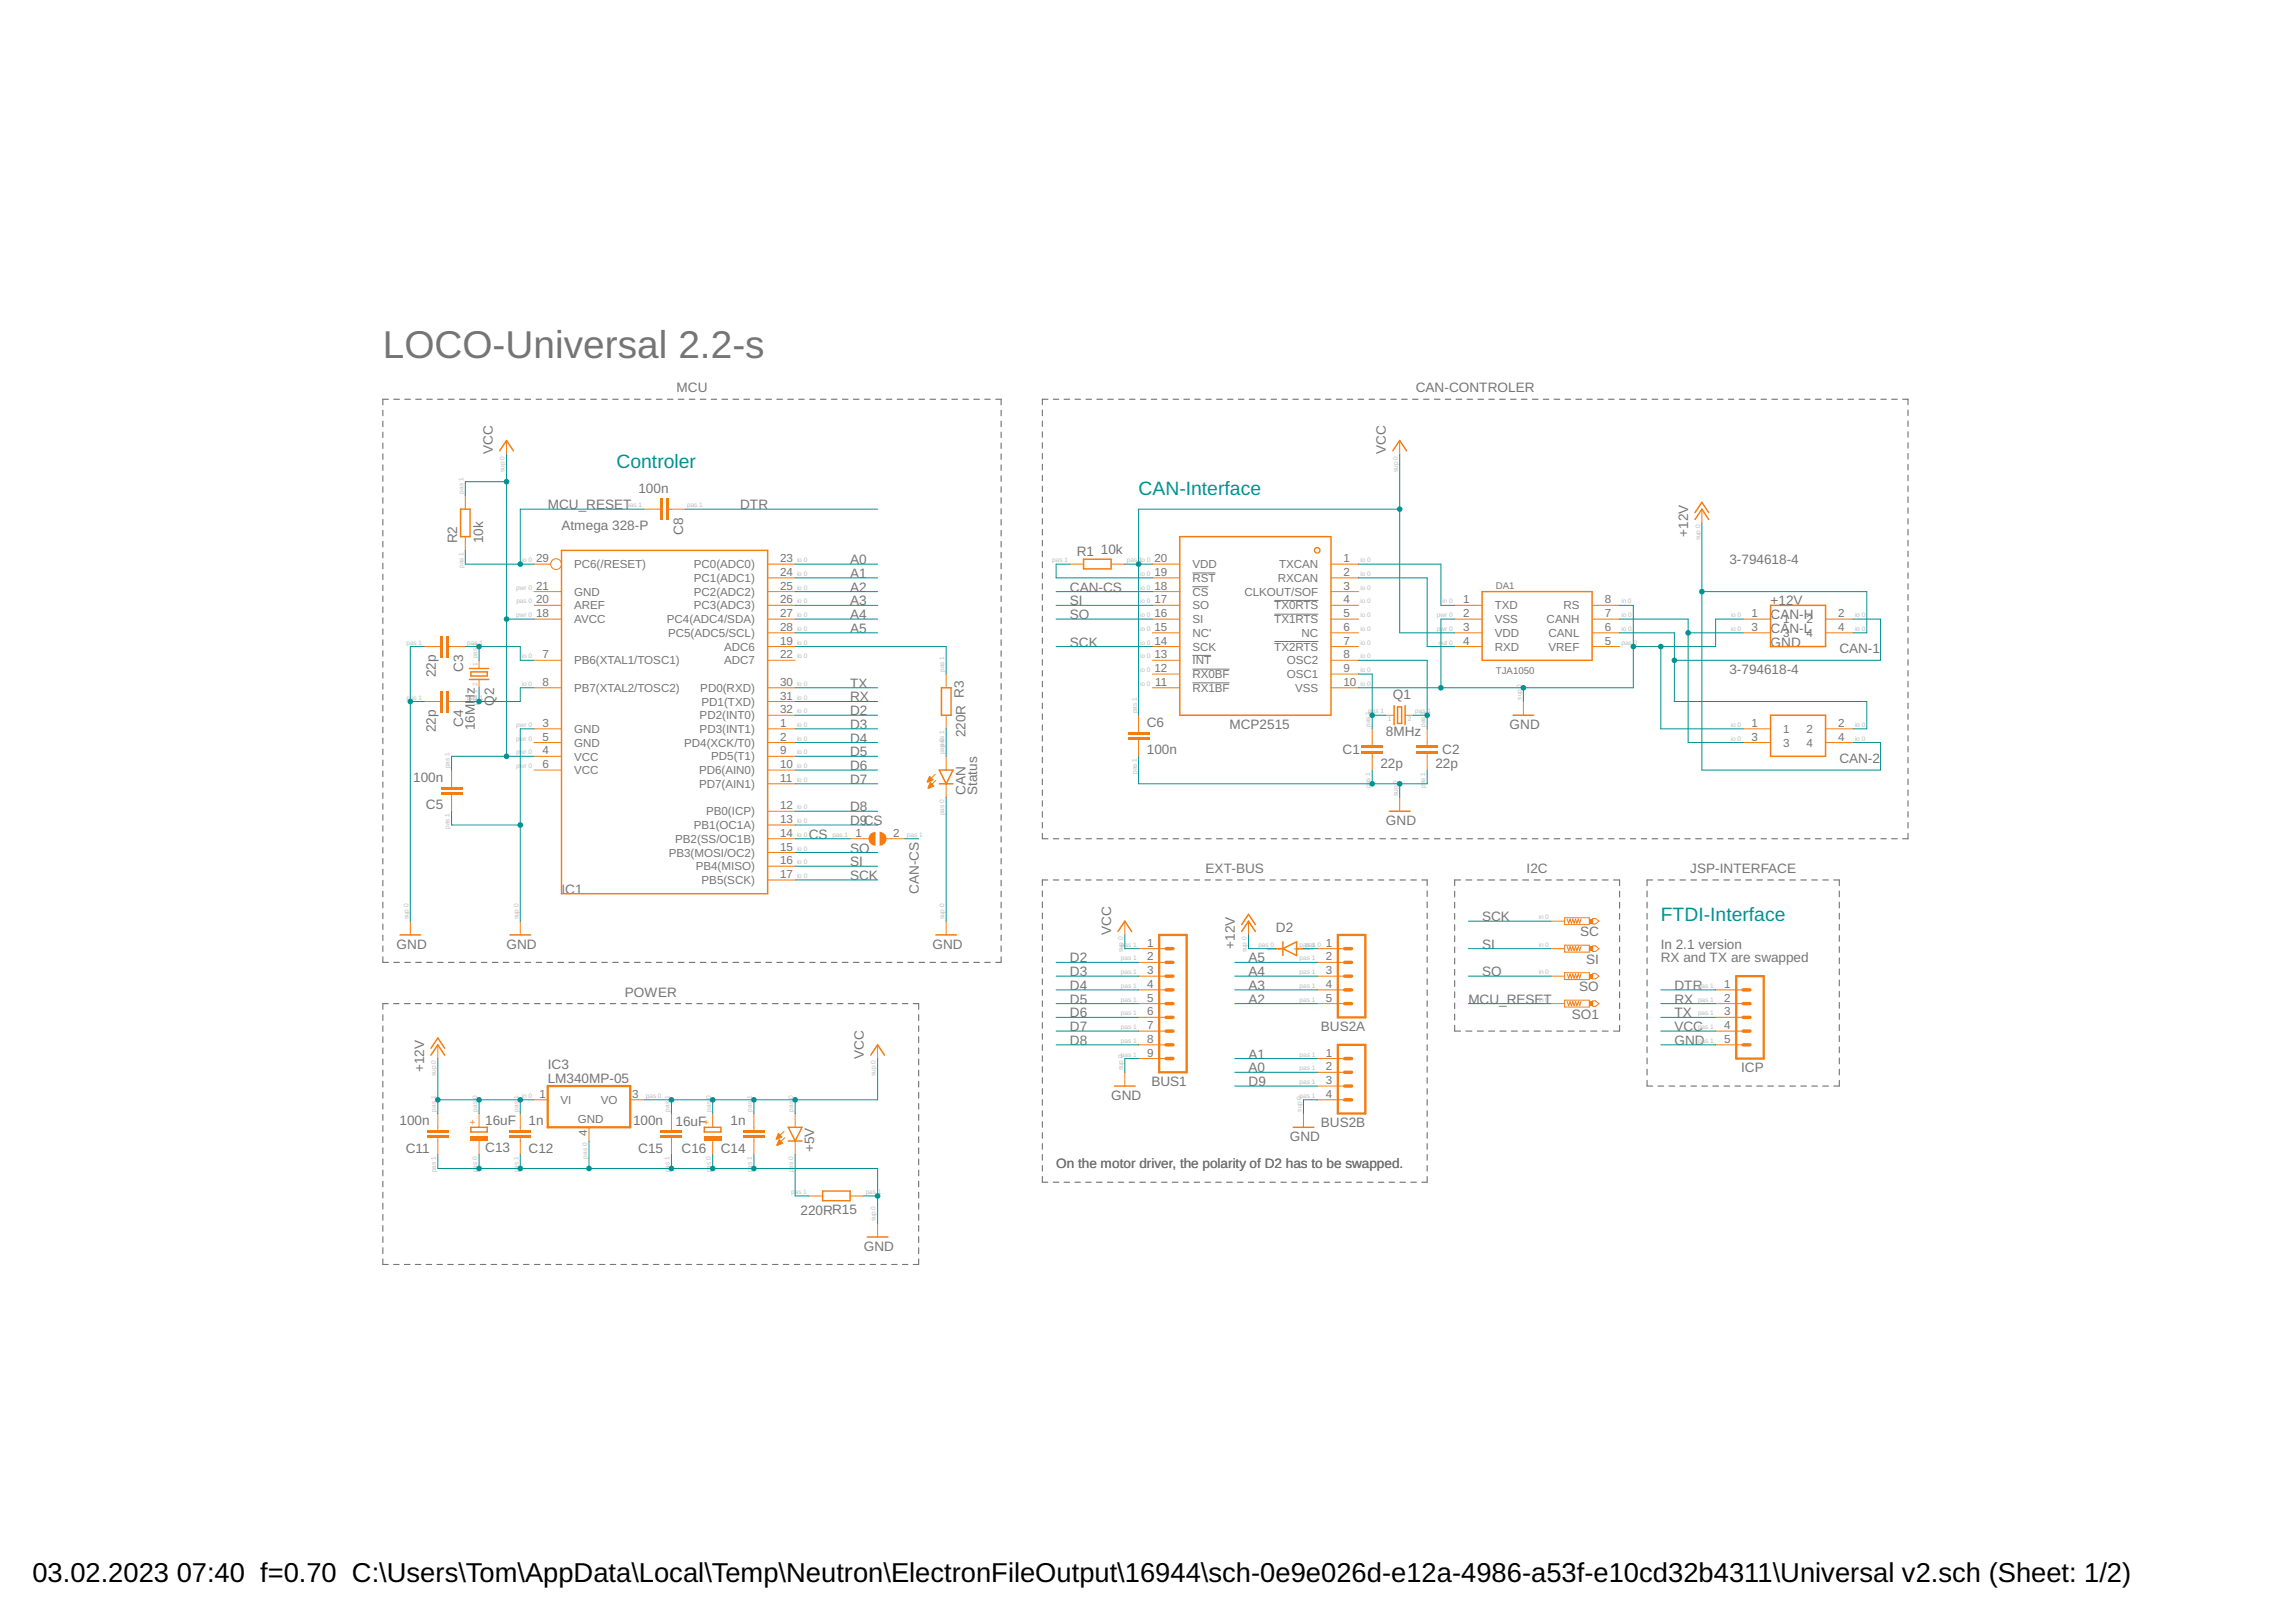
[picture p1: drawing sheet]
<svg xmlns="http://www.w3.org/2000/svg" width="297mm" height="210mm" viewBox="0 0 297 210" stroke-linecap="round" stroke-linejoin="round" font-family="sans-serif">
<defs><g id="words">
<text font-size="5" fill="#757575" x="49.5" y="46.3">LOCO-Universal 2.2-s</text>
<g font-size="3.5">
<text x="4.2" y="204.7">03.02.2023</text>
<text x="22.9" y="204.7">07:40 f=0.70 C:\Users\Tom\AppData\Local\Temp\Neutron\ElectronFileOutput\16944\sch-0e9e026d-e12a-4986-a53f-e10cd32b4311\Universal v2.sch (Sheet: 1/2)</text>
</g>
<g font-size="2.5" fill="#009292">
<text x="79.8" y="60.6">Controler</text>
<text x="147.3" y="64.1">CAN-Interface</text>
<text x="214.9" y="119.2">FTDI-Interface</text>
</g>
<g font-size="1.8" fill="#757575">
<text x="87.5" y="50.8">MCU</text>
<text x="183.2" y="50.8">CAN-CONTROLER</text>
<text x="63.8" y="58.8" transform="rotate(-90 63.8 58.8)">VCC</text>
<text x="179.3" y="58.8" transform="rotate(-90 179.3 58.8)">VCC</text>
<text x="70.9" y="65.9">MCU_RESET</text>
<text x="82.6" y="63.8">100n</text>
<text x="95.8" y="65.9">DTR</text>
<text x="59.2" y="70.3" transform="rotate(-90 59.2 70.3)">R2</text>
<text x="62.5" y="70.3" transform="rotate(-90 62.5 70.3)">10k</text>
<text x="72.6" y="68.6">Atmega 328-P</text>
<text x="88.4" y="69.2" transform="rotate(-90 88.4 69.2)">C8</text>
<text x="139.3" y="72">R1</text>
<text x="142.4" y="71.8">10k</text>
<text x="218.4" y="69.4" transform="rotate(-90 218.4 69.4)">+12V</text>
<text x="110" y="73">A0</text>
<text x="110" y="74.8">A1</text>
<text x="110" y="76.6">A2</text>
<text x="138.4" y="76.6">CAN-CS</text>
<text x="223.7" y="73">3-794618-4</text>
<text x="110" y="78.3">A3</text>
<text x="110" y="80.1">A4</text>
<text x="110" y="81.9">A5</text>
<text x="138.4" y="80.1">SO</text>
<text x="138.4" y="78.3">SI</text>
<text x="138.4" y="83.7">SCK</text>
<text x="229.1" y="83.7">GND</text>
<text x="229.1" y="80.1">CAN-H</text>
<text x="229.1" y="81.9">CAN-L</text>
<text x="229.1" y="78.3">+12V</text>
<text x="56.4" y="87.7" transform="rotate(-90 56.4 87.7)">22p</text>
<text x="59.9" y="87" transform="rotate(-90 59.9 87)">C3</text>
<text x="110" y="89">TX</text>
<text x="223.7" y="87.2">3-794618-4</text>
<text x="238" y="84.6">CAN-1</text>
<text x="56.4" y="94.8" transform="rotate(-90 56.4 94.8)">22p</text>
<text x="59.9" y="94.1" transform="rotate(-90 59.9 94.1)">C4</text>
<text x="61.4" y="94.5" transform="rotate(-90 61.4 94.5)">16MHz</text>
<text x="63.9" y="91.3" transform="rotate(-90 63.9 91.3)">Q2</text>
<text x="110" y="90.8">RX</text>
<text x="110" y="92.6">D2</text>
<text x="110" y="94.3">D3</text>
<text x="124.9" y="95.4" transform="rotate(-90 124.9 95.4)">220R R3</text>
<text x="148.4" y="94.1">C6</text>
<text x="159.1" y="94.3">MCP2515</text>
<text x="179.3" y="95.2">8MHz</text>
<text x="180.2" y="90.5">Q1</text>
<text x="195.3" y="94.3">GND</text>
<text x="53.5" y="101.2">100n</text>
<text x="110" y="96.1">D4</text>
<text x="110" y="97.9">D5</text>
<text x="110" y="99.7">D6</text>
<text x="110" y="101.4">D7</text>
<text x="148.4" y="97.6">100n</text>
<text x="173.7" y="97.6">C1</text>
<text x="178.6" y="99.4">22p</text>
<text x="185.7" y="99.4">22p</text>
<text x="186.6" y="97.6">C2</text>
<text x="238" y="98.8">CAN-2</text>
<text x="55.1" y="104.7">C5</text>
<text x="110" y="106.8">D9CS</text>
<text x="110" y="105">D8</text>
<text x="124.9" y="102.9" transform="rotate(-90 124.9 102.9)">CAN</text>
<text x="126.4" y="102.9" transform="rotate(-90 126.4 102.9)">Status</text>
<text x="179.3" y="106.8">GND</text>
<text x="104.6" y="108.5">CS</text>
<text x="110" y="110.3">SO</text>
<text x="110" y="112.1">SI</text>
<text x="110" y="113.9">SCK</text>
<text x="156" y="113">EXT-BUS</text>
<text x="197.5" y="113">I2C</text>
<text x="218.7" y="113">JSP-INTERFACE</text>
<text x="72.6" y="115.7">IC1</text>
<text x="118.9" y="115.7" transform="rotate(-90 118.9 115.7)">CAN-CS</text>
<text x="191.7" y="119.2">SCK</text>
<text x="51.3" y="122.8">GND</text>
<text x="65.5" y="122.8">GND</text>
<text x="120.6" y="122.8">GND</text>
<text x="138.4" y="124.5">D2</text>
<text x="143.7" y="121" transform="rotate(-90 143.7 121)">VCC</text>
<text x="159.7" y="122.8" transform="rotate(-90 159.7 122.8)">+12V</text>
<text x="161.5" y="124.5">A5</text>
<text x="165.1" y="120.7">D2</text>
<text x="191.7" y="122.8">SI</text>
<text x="204.4" y="121.2">SC</text>
<text x="205.2" y="124.7">SI</text>
<text x="214.9" y="124.5">RX and TX are swapped</text>
<text x="214.9" y="122.8">In 2.1 version</text>
<text x="80.8" y="129">POWER</text>
<text x="138.4" y="126.3">D3</text>
<text x="138.4" y="128.1">D4</text>
<text x="138.4" y="129.9">D5</text>
<text x="138.4" y="131.7">D6</text>
<text x="161.5" y="129.9">A2</text>
<text x="161.5" y="128.1">A3</text>
<text x="161.5" y="126.3">A4</text>
<text x="190" y="129.9">MCU_RESET</text>
<text x="191.7" y="126.3">SO</text>
<text x="203.3" y="131.8">SO1</text>
<text x="204.3" y="128.3">SO</text>
<text x="216.6" y="128.1">DTR</text>
<text x="216.6" y="131.7">TX</text>
<text x="216.6" y="129.9">RX</text>
<text x="111.8" y="137" transform="rotate(-90 111.8 137)">VCC</text>
<text x="138.4" y="135.2">D8</text>
<text x="138.4" y="133.4">D7</text>
<text x="161.5" y="137">A1</text>
<text x="170.9" y="133.4">BUS2A</text>
<text x="216.6" y="135.2">GND</text>
<text x="216.6" y="133.4">VCC</text>
<text x="54.9" y="138.8" transform="rotate(-90 54.9 138.8)">+12V</text>
<text x="70.9" y="140.1">LM340MP-05</text>
<text x="70.9" y="138.3">IC3</text>
<text x="143.7" y="142.3">GND</text>
<text x="149" y="140.5">BUS1</text>
<text x="161.5" y="138.8">A0</text>
<text x="161.5" y="140.5">D9</text>
<text x="225.3" y="138.8">ICP</text>
<text x="51.7" y="145.6">100n</text>
<text x="52.5" y="149.2">C11</text>
<text x="62.8" y="145.5">16uF</text>
<text x="62.8" y="149.1">C13</text>
<text x="68.4" y="145.6">1n</text>
<text x="68.4" y="149.2">C12</text>
<text x="81.9" y="145.6">100n</text>
<text x="82.6" y="149.2">C15</text>
<text x="87.4" y="145.7">16uF</text>
<text x="88.2" y="149.2">C16</text>
<text x="93.2" y="149.2">C14</text>
<text x="94.5" y="145.6">1n</text>
<text x="105.4" y="149.1" transform="rotate(-90 105.4 149.1)">+5V</text>
<text x="166.9" y="147.7">GND</text>
<text x="170.9" y="145.9">BUS2B</text>
<text x="136.6" y="151.2">On the motor driver, the polarity of D2 has to be swapped.</text>
<text x="103.6" y="157.3">220RR15</text>
<text x="111.8" y="161.9">GND</text>
</g>
<g font-size="1.5" fill="#757575">
<text x="69.4" y="76.3">21</text>
<text x="69.4" y="72.8">29</text>
<text x="74.3" y="77.1">GND</text>
<text x="74.3" y="73.5">PC6(/RESET)</text>
<text x="89.8" y="77.1">PC2(ADC2)</text>
<text x="89.8" y="75.3">PC1(ADC1)</text>
<text x="89.8" y="73.5">PC0(ADC0)</text>
<text x="100.9" y="76.3">25</text>
<text x="100.9" y="74.5">24</text>
<text x="100.9" y="72.8">23</text>
<text x="149.3" y="76.3">18</text>
<text x="149.3" y="74.5">19</text>
<text x="149.3" y="72.8">20</text>
<text x="154.3" y="77.1">CS</text>
<text x="154.3" y="75.3">RST</text>
<text x="154.3" y="73.5">VDD</text>
<text x="161" y="77.1">CLKOUT/SOF</text>
<text x="165.3" y="75.3">RXCAN</text>
<text x="165.5" y="73.5">TXCAN</text>
<text x="173.8" y="72.8">1</text>
<text x="173.8" y="74.5">2</text>
<text x="173.8" y="76.3">3</text>
<text x="69.4" y="78.1">20</text>
<text x="69.4" y="79.9">18</text>
<text x="74.3" y="78.9">AREF</text>
<text x="74.3" y="80.6">AVCC</text>
<text x="86.3" y="80.6">PC4(ADC4/SDA)</text>
<text x="86.5" y="82.4">PC5(ADC5/SCL)</text>
<text x="89.8" y="78.9">PC3(ADC3)</text>
<text x="100.9" y="83.4">19</text>
<text x="100.9" y="81.6">28</text>
<text x="100.9" y="79.9">27</text>
<text x="100.9" y="78.1">26</text>
<text x="149.3" y="83.4">14</text>
<text x="149.3" y="81.6">15</text>
<text x="149.3" y="79.9">16</text>
<text x="149.3" y="78.1">17</text>
<text x="154.3" y="82.4">NC'</text>
<text x="154.3" y="80.6">SI</text>
<text x="154.3" y="78.9">SO</text>
<text x="164.9" y="78.9">TX0RTS</text>
<text x="164.9" y="80.6">TX1RTS</text>
<text x="168.4" y="82.4">NC</text>
<text x="173.8" y="78.1">4</text>
<text x="173.8" y="79.9">5</text>
<text x="173.8" y="81.6">6</text>
<text x="173.8" y="83.4">7</text>
<text x="189.3" y="83.4">4</text>
<text x="189.3" y="78.1">1</text>
<text x="189.3" y="81.6">3</text>
<text x="189.3" y="79.9">2</text>
<text x="193.4" y="78.9">TXD</text>
<text x="193.4" y="82.4">VDD</text>
<text x="193.4" y="80.6">VSS</text>
<text x="200.1" y="80.6">CANH</text>
<text x="200.3" y="82.4">CANL</text>
<text x="202.3" y="78.9">RS</text>
<text x="207.6" y="79.9">7</text>
<text x="207.6" y="81.6">6</text>
<text x="207.6" y="78.1">8</text>
<text x="207.6" y="83.4">5</text>
<text x="226.6" y="79.9">1</text>
<text x="226.6" y="81.6">3</text>
<text x="230.7" y="80.6">1</text>
<text x="230.7" y="82.4">3</text>
<text x="233.7" y="80.6">2</text>
<text x="233.7" y="82.4">4</text>
<text x="237.8" y="79.9">2</text>
<text x="237.8" y="81.6">4</text>
<text x="70.2" y="88.7">8</text>
<text x="70.2" y="85.2">7</text>
<text x="74.3" y="89.5">PB7(XTAL2/TOSC2)</text>
<text x="74.3" y="86">PB6(XTAL1/TOSC1)</text>
<text x="90.6" y="89.5">PD0(RXD)</text>
<text x="93.7" y="86">ADC7</text>
<text x="93.7" y="84.2">ADC6</text>
<text x="100.9" y="88.7">30</text>
<text x="100.9" y="85.2">22</text>
<text x="149.3" y="87">12</text>
<text x="149.3" y="85.2">13</text>
<text x="149.5" y="88.7">11</text>
<text x="154.3" y="89.5">RX1BF</text>
<text x="154.3" y="87.8">RX0BF</text>
<text x="154.3" y="86">INT</text>
<text x="154.3" y="84.2">SCK</text>
<text x="164.9" y="84.2">TX2RTS</text>
<text x="166.5" y="86">OSC2</text>
<text x="166.5" y="87.7">OSC1</text>
<text x="167.6" y="89.5">VSS</text>
<text x="173.8" y="85.2">8</text>
<text x="173.8" y="87">9</text>
<text x="173.8" y="88.7">10</text>
<text x="193.4" y="84.2">RXD</text>
<text x="200.3" y="84.2">VREF</text>
<text x="70.2" y="94.1">3</text>
<text x="70.2" y="95.9">5</text>
<text x="74.3" y="94.9">GND</text>
<text x="90.5" y="94.9">PD3(INT1)</text>
<text x="90.5" y="93.1">PD2(INT0)</text>
<text x="90.8" y="91.3">PD1(TXD)</text>
<text x="100.9" y="95.9">2</text>
<text x="100.9" y="94.1">1</text>
<text x="100.9" y="92.3">32</text>
<text x="100.9" y="90.5">31</text>
<text x="226.6" y="94.1">1</text>
<text x="226.6" y="95.9">3</text>
<text x="230.7" y="94.9">1</text>
<text x="233.7" y="94.9">2</text>
<text x="237.8" y="94.1">2</text>
<text x="237.8" y="95.9">4</text>
<text x="70.2" y="97.6">4</text>
<text x="70.2" y="99.4">6</text>
<text x="74.3" y="96.6">GND</text>
<text x="74.3" y="98.4">VCC</text>
<text x="74.3" y="100.2">VCC</text>
<text x="88.5" y="96.6">PD4(XCK/T0)</text>
<text x="90.4" y="102">PD7(AIN1)</text>
<text x="90.4" y="100.2">PD6(AIN0)</text>
<text x="92" y="98.4">PD5(T1)</text>
<text x="100.9" y="101.2">11</text>
<text x="100.9" y="99.4">10</text>
<text x="100.9" y="97.6">9</text>
<text x="230.7" y="96.6">3</text>
<text x="233.7" y="96.6">4</text>
<text x="89.8" y="107.3">PB1(OC1A)</text>
<text x="91.3" y="105.5">PB0(ICP)</text>
<text x="100.9" y="106.5">13</text>
<text x="100.9" y="104.7">12</text>
<text x="86.5" y="110.9">PB3(MOSI/OC2)</text>
<text x="87.4" y="109.1">PB2(SS/OC1B)</text>
<text x="90" y="112.6">PB4(MISO)</text>
<text x="100.9" y="113.6">17</text>
<text x="100.9" y="111.9">16</text>
<text x="100.9" y="110.1">15</text>
<text x="100.9" y="108.3">14</text>
<text x="110.7" y="108.3">1</text>
<text x="115.6" y="108.3">2</text>
<text x="90.8" y="114.4">PB5(SCK)</text>
<text x="148.4" y="122.5">1</text>
<text x="148.4" y="124.3">2</text>
<text x="171.5" y="122.5">1</text>
<text x="171.5" y="124.3">2</text>
<text x="148.4" y="126.1">3</text>
<text x="148.4" y="127.9">4</text>
<text x="148.4" y="129.6">5</text>
<text x="148.4" y="131.4">6</text>
<text x="171.5" y="126.1">3</text>
<text x="171.5" y="127.9">4</text>
<text x="171.5" y="129.6">5</text>
<text x="223.1" y="127.9">1</text>
<text x="223.1" y="129.6">2</text>
<text x="223.1" y="131.4">3</text>
<text x="148.4" y="133.2">7</text>
<text x="148.4" y="135">8</text>
<text x="148.4" y="136.7">9</text>
<text x="171.5" y="136.7">1</text>
<text x="223.1" y="133.2">4</text>
<text x="223.1" y="135">5</text>
<text x="69.8" y="142.1">1</text>
<text x="72.5" y="142.9">VI</text>
<text x="77.7" y="142.8">VO</text>
<text x="81.8" y="142.1">3</text>
<text x="171.5" y="138.5">2</text>
<text x="171.5" y="140.3">3</text>
<text x="171.5" y="142.1">4</text>
<text x="74.8" y="145.3">GND</text>
<text x="75.9" y="146.9" transform="rotate(-90 75.9 146.9)">4</text>
</g>
<g font-size="1.2" fill="#757575">
<text x="193.5" y="76.2">DA1</text>
<text x="193.5" y="87.2">TJA1050</text>
</g>
<g font-size="1.2" fill="#f57c10">
<text x="61.6" y="145.6" transform="rotate(-90 61.6 145.6)">+</text>
<text x="91.8" y="145.6" transform="rotate(-90 91.8 145.6)">+</text>
</g>
<g font-size=".8" fill="#bbb">
<text x="60" y="63.9" transform="rotate(-90 60 63.9)">pas 1</text>
<text x="65.3" y="61" transform="rotate(-90 65.3 61)">sup 0</text>
<text x="81" y="65.6">pas 1</text>
<text x="88.9" y="65.6">pas 1</text>
<text x="180.8" y="61" transform="rotate(-90 180.8 61)">sup 0</text>
<text x="219.9" y="69.9" transform="rotate(-90 219.9 69.9)">sup 0</text>
<text x="60" y="73.5" transform="rotate(-90 60 73.5)">pas 1</text>
<text x="66.8" y="76.3">pwr 0</text>
<text x="67.5" y="72.8">io 0</text>
<text x="103.1" y="76.3">io 0</text>
<text x="103.1" y="74.5">io 0</text>
<text x="103.1" y="72.8">io 0</text>
<text x="136.1" y="72.8">pas 1</text>
<text x="145.8" y="72.8">pas</text>
<text x="147.3" y="72.8">1io 0</text>
<text x="147.5" y="74.5">io 0</text>
<text x="176" y="72.8">io 0</text>
<text x="176" y="74.5">io 0</text>
<text x="52.6" y="83.4">pas 1</text>
<text x="60.4" y="83.4">pas 1</text>
<text x="66.8" y="79.9">pwr 0</text>
<text x="66.8" y="78.1">pas 0</text>
<text x="103.1" y="83.4">io 0</text>
<text x="103.1" y="81.6">io 0</text>
<text x="103.1" y="79.9">io 0</text>
<text x="103.1" y="78.1">io 0</text>
<text x="147.5" y="79.9">io 0</text>
<text x="147.5" y="78.1">io 0</text>
<text x="185.9" y="81.6">pwr 0</text>
<text x="185.9" y="79.9">pwr 0</text>
<text x="186.1" y="83.4">o</text>
<text x="186.6" y="83.4">ut 0</text>
<text x="186.6" y="78.1">in 0</text>
<text x="209.8" y="79.9">io 0</text>
<text x="209.8" y="81.6">io 0</text>
<text x="209.8" y="78.1">in 0</text>
<text x="209.8" y="83.4">pas</text>
<text x="211.3" y="83.4">0</text>
<text x="223.9" y="79.9">io 0</text>
<text x="223.9" y="81.6">io 0</text>
<text x="240" y="79.9">io 0</text>
<text x="240" y="81.6">io 0</text>
<text x="61.8" y="88.8" transform="rotate(-90 61.8 88.8)">2</text>
<text x="61.8" y="86.2" transform="rotate(-90 61.8 86.2)">1 pas 1</text>
<text x="67.5" y="88.7">io 0</text>
<text x="67.5" y="85.2">io 0</text>
<text x="103.1" y="88.7">io 0</text>
<text x="103.1" y="85.2">io 0</text>
<text x="122.2" y="87" transform="rotate(-90 122.2 87)">pas 1</text>
<text x="176" y="85.2">io 0</text>
<text x="176" y="87">io 0</text>
<text x="176" y="88.7">io 0</text>
<text x="196.8" y="89" transform="rotate(-90 196.8 89)">0</text>
<text x="52.6" y="90.5">pas 1</text>
<text x="60.4" y="90.5">pas 1</text>
<text x="61.7" y="91.3" transform="rotate(-90 61.7 91.3)">pas 1</text>
<text x="66.8" y="94.1">pwr 0</text>
<text x="66.8" y="95.9">pwr 0</text>
<text x="103.1" y="95.9">io 0</text>
<text x="103.1" y="94.1">io 0</text>
<text x="103.1" y="92.3">io 0</text>
<text x="103.1" y="90.5">io 0</text>
<text x="147.1" y="92.3" transform="rotate(-90 147.1 92.3)">pas 1</text>
<text x="177" y="92.3">pas 1</text>
<text x="177.3" y="94.1" transform="rotate(-90 177.3 94.1)">pas 1</text>
<text x="179.6" y="93.4">1</text>
<text x="182.1" y="93.4">2</text>
<text x="183.1" y="92.3">pas</text>
<text x="184.4" y="94.1" transform="rotate(-90 184.4 94.1)">pas 1</text>
<text x="184.7" y="92.3">1</text>
<text x="196.8" y="90.5" transform="rotate(-90 196.8 90.5)">sup</text>
<text x="223.9" y="94.1">io 0</text>
<text x="223.9" y="95.9">io 0</text>
<text x="240" y="94.1">io 0</text>
<text x="240" y="95.9">io 0</text>
<text x="58.2" y="99.4" transform="rotate(-90 58.2 99.4)">pas 1</text>
<text x="66.8" y="97.6">pwr 0</text>
<text x="66.8" y="99.4">pwr 0</text>
<text x="103.1" y="101.2">io 0</text>
<text x="103.1" y="99.4">io 0</text>
<text x="103.1" y="97.6">io 0</text>
<text x="122.2" y="97.6" transform="rotate(-90 122.2 97.6)">paspas 1</text>
<text x="122.2" y="96.1" transform="rotate(-90 122.2 96.1)">0</text>
<text x="147.1" y="100.2" transform="rotate(-90 147.1 100.2)">pas 1</text>
<text x="177.3" y="101.9" transform="rotate(-90 177.3 101.9)">pas 1</text>
<text x="180.8" y="101.4" transform="rotate(-90 180.8 101.4)">0</text>
<text x="184.4" y="101.9" transform="rotate(-90 184.4 101.9)">pas 1</text>
<text x="58.2" y="107.3" transform="rotate(-90 58.2 107.3)">pas 1</text>
<text x="103.1" y="106.5">io 0</text>
<text x="103.1" y="104.7">io 0</text>
<text x="122.2" y="105.5" transform="rotate(-90 122.2 105.5)">pas 0</text>
<text x="180.8" y="103" transform="rotate(-90 180.8 103)">sup</text>
<text x="103.1" y="113.6">io 0</text>
<text x="103.1" y="111.9">io 0</text>
<text x="103.1" y="110.1">io 0</text>
<text x="103.1" y="108.3">io 0</text>
<text x="107.7" y="108.3">pas 1</text>
<text x="117.3" y="108.3">pas 1</text>
<text x="52.8" y="119" transform="rotate(-90 52.8 119)">sup 0</text>
<text x="67.1" y="119" transform="rotate(-90 67.1 119)">sup 0</text>
<text x="122.2" y="119" transform="rotate(-90 122.2 119)">sup 0</text>
<text x="199.1" y="119">in 0</text>
<text x="145" y="122.5">pas 1</text>
<text x="145" y="124.3">pas 1</text>
<text x="145.3" y="123.2" transform="rotate(-90 145.3 123.2)">sup 0</text>
<text x="161.3" y="123.2" transform="rotate(-90 161.3 123.2)">sup 0</text>
<text x="162.8" y="122.5">pas 0</text>
<text x="168.1" y="122.5">papsa1s 0</text>
<text x="168.1" y="124.3">pas 1</text>
<text x="199.1" y="122.5">in 0</text>
<text x="145" y="126.1">pas 1</text>
<text x="145" y="127.9">pas 1</text>
<text x="145" y="129.6">pas 1</text>
<text x="145" y="131.4">pas 1</text>
<text x="168.1" y="126.1">pas 1</text>
<text x="168.1" y="127.9">pas 1</text>
<text x="168.1" y="129.6">pas 1</text>
<text x="199.1" y="126.1">in 0</text>
<text x="199.1" y="129.6">in 0</text>
<text x="219.7" y="127.9">pas 1</text>
<text x="219.7" y="129.6">pas 1</text>
<text x="219.7" y="131.4">pas 1</text>
<text x="145" y="133.2">pas 1</text>
<text x="145" y="135">pas 1</text>
<text x="145" y="136.7">pas 1</text>
<text x="168.1" y="136.7">pas 1</text>
<text x="219.7" y="133.2">pas 1</text>
<text x="219.7" y="135">pas 1</text>
<text x="56.4" y="143.8" transform="rotate(-90 56.4 143.8)">pas 1</text>
<text x="56.4" y="139.2" transform="rotate(-90 56.4 139.2)">sup 0</text>
<text x="61.7" y="143.8" transform="rotate(-90 61.7 143.8)">pas</text>
<text x="61.7" y="142.3" transform="rotate(-90 61.7 142.3)">0</text>
<text x="67.1" y="143.8" transform="rotate(-90 67.1 143.8)">pas</text>
<text x="67.1" y="142.3" transform="rotate(-90 67.1 142.3)">1</text>
<text x="67.5" y="142.1">in 0</text>
<text x="83.6" y="142.1">pas 0</text>
<text x="86.6" y="143.8" transform="rotate(-90 86.6 143.8)">pas</text>
<text x="86.6" y="142.3" transform="rotate(-90 86.6 142.3)">1</text>
<text x="91.9" y="143.8" transform="rotate(-90 91.9 143.8)">pas</text>
<text x="91.9" y="142.3" transform="rotate(-90 91.9 142.3)">0</text>
<text x="97.3" y="143.8" transform="rotate(-90 97.3 143.8)">pas</text>
<text x="97.3" y="142.3" transform="rotate(-90 97.3 142.3)">1</text>
<text x="102.6" y="143.8" transform="rotate(-90 102.6 143.8)">pas</text>
<text x="102.6" y="142.3" transform="rotate(-90 102.6 142.3)">0</text>
<text x="113.3" y="139.2" transform="rotate(-90 113.3 139.2)">sup 0</text>
<text x="145.3" y="138.5" transform="rotate(-90 145.3 138.5)">sup 0</text>
<text x="168.1" y="138.5">pas 1</text>
<text x="168.1" y="140.3">pas 1</text>
<text x="168.1" y="142.1">pas 1</text>
<text x="168.4" y="143.8" transform="rotate(-90 168.4 143.8)">sup 0</text>
<text x="75.9" y="149.9" transform="rotate(-90 75.9 149.9)">pas 0</text>
<text x="56.4" y="151.7" transform="rotate(-90 56.4 151.7)">pas 1</text>
<text x="61.7" y="151.7" transform="rotate(-90 61.7 151.7)">pas 0</text>
<text x="67.1" y="151.7" transform="rotate(-90 67.1 151.7)">pas 1</text>
<text x="86.6" y="151.7" transform="rotate(-90 86.6 151.7)">pas 1</text>
<text x="91.9" y="151.7" transform="rotate(-90 91.9 151.7)">pas 0</text>
<text x="97.3" y="151.7" transform="rotate(-90 97.3 151.7)">pas 1</text>
<text x="102.4" y="154.5">pas 1</text>
<text x="102.6" y="151.7" transform="rotate(-90 102.6 151.7)">pas 0</text>
<text x="112" y="154.5">pas</text>
<text x="113.6" y="154.5">1</text>
<text x="113.3" y="158.1" transform="rotate(-90 113.3 158.1)">sup 0</text>
</g>
<g font-size=".4" fill="#808080">
<text x="163.9" y="122.9">SpiceOrder 2</text>
<text x="167.4" y="122.9">SpiceOrder 1</text>
</g>
</g></defs>
<g fill="none" stroke="#757575" stroke-width=".15">
<path d="M49.5 53.1v.7M49.5 54.5v.7M49.5 55.9v.7M49.5 57.3v.7M49.5 58.7v.8M50.2 51.7h-.7v.7M50.9 51.7h.8M52.4 51.7h.7M53.8 51.7h.7M55.2 51.7h.7M56.6 51.7h.7M58 51.7h.7"/>
<path d="M59.4 51.7h.8M60.9 51.7h.7M62.3 51.7h.7M63.7 51.7h.7M65.1 51.7h.7M66.5 51.7h.7M67.9 51.7h.7M69.4 51.7h.7M70.8 51.7h.7M72.2 51.7h.7M73.6 51.7h.7M75 51.7h.7"/>
<path d="M76.4 51.7h.8M77.9 51.7h.7M79.3 51.7h.7M80.7 51.7h.7M82.1 51.7h.7M83.5 51.7h.7M84.9 51.7h.7M86.3 51.7h.8M87.8 51.7h.7M89.2 51.7h.7M90.6 51.7h.7M92 51.7h.7"/>
<path d="M93.4 51.7h.7M94.8 51.7h.7M96.2 51.7h.8M97.7 51.7h.7M99.1 51.7h.7M100.5 51.7h.7M101.9 51.7h.7M103.3 51.7h.7M104.8 51.7h.7M106.2 51.7h.7M107.6 51.7h.7M109 51.7h.7"/>
<path d="M110.4 51.7h.7M111.8 51.7h.7M113.2 51.7h.8M114.7 51.7h.7M116.1 51.7h.7M117.5 51.7h.7M118.9 51.7h.7M120.3 51.7h.7M121.7 51.7h.7M123.1 51.7h.8M124.6 51.7h.7M126 51.7h.7"/>
<path d="M127.4 51.7h.7M128.8 51.7h.7v.7M129.5 53.1v.7M129.5 54.5v.7M129.5 55.9v.7M129.5 57.3v.7M129.5 58.7v.8M134.9 53.1v.7M134.9 54.5v.7M134.9 55.9v.7M134.9 57.3v.7M134.9 58.7v.7"/>
<path d="M135.6 51.7h-.7v.7M136.3 51.7h.7M137.7 51.7h.7M139.1 51.7h.7M140.5 51.7h.7M141.9 51.7h.7M143.3 51.7h.7M144.7 51.7h.7M146.1 51.7h.7M147.5 51.7h.8M148.9 51.7h.7M150.3 51.7h.8"/>
<path d="M151.8 51.7h.7M153.2 51.7h.7M154.6 51.7h.7M156 51.7h.7M157.4 51.7h.7M158.8 51.7h.7M160.2 51.7h.7M161.6 51.7h.7M163 51.7h.7M164.4 51.7h.7M165.8 51.7h.8M167.3 51.7h.7"/>
<path d="M168.7 51.7h.7M170.1 51.7h.7M171.5 51.7h.7M172.9 51.7h.7M174.3 51.7h.7M175.7 51.7h.7M177.1 51.7h.7M178.5 51.7h.7M179.9 51.7h.7M181.3 51.7h.8M182.8 51.7h.7M184.2 51.7h.7"/>
<path d="M185.6 51.7h.7M187 51.7h.7M188.4 51.7h.7M189.8 51.7h.7M191.2 51.7h.7M192.6 51.7h.7M194 51.7h.7M195.4 51.7h.7M196.8 51.7h.7M198.2 51.7h.8M199.7 51.7h.7M201.1 51.7h.7"/>
<path d="M202.5 51.7h.7M203.9 51.7h.7M205.3 51.7h.7M206.7 51.7h.7M208.1 51.7h.7M209.5 51.7h.7M210.9 51.7h.7M212.3 51.7h.7M213.7 51.7h.8M215.2 51.7h.7M216.6 51.7h.7M218 51.7h.7"/>
<path d="M219.4 51.7h.7M220.8 51.7h.7M222.2 51.7h.7M223.6 51.7h.7M225 51.7h.7M226.4 51.7h.7M227.8 51.7h.7M229.2 51.7h.8M230.7 51.7h.7M232.1 51.7h.7M233.5 51.7h.7M234.9 51.7h.7"/>
<path d="M236.3 51.7h.7M237.7 51.7h.7M239.1 51.7h.7M240.5 51.7h.7M241.9 51.7h.7M243.3 51.7h.7M244.7 51.7h.7M246.1 51.7h.7v.7M246.8 53.1v.7M246.8 54.5v.7M246.8 55.9v.7M246.8 57.3v.7"/>
<path d="M246.8 58.7v.7M49.5 60.2v.7M49.5 61.6v.7M49.5 63v.7M49.5 64.4v.7M49.5 65.8v.7M49.5 67.2v.7M49.5 68.6v.8M49.5 70.1v.7M49.5 71.5v.7M49.5 72.9v.7M49.5 74.3v.7"/>
<path d="M49.5 75.7v.7M49.5 77.1v.8M49.5 78.5v.8M49.5 80v.7M129.5 60.2v.7M129.5 61.6v.7M129.5 63v.7M129.5 64.4v.7M129.5 65.8v.7M129.5 67.2v.7M129.5 68.6v.8M129.5 70.1v.7"/>
<path d="M129.5 71.5v.7M129.5 72.9v.7M129.5 74.3v.7M129.5 75.7v.7M129.5 77.1v.8M129.5 78.5v.8M129.5 80v.7M134.9 60.1v.7M134.9 61.5v.7M134.9 62.9v.7M134.9 64.3v.7M134.9 65.7v.7"/>
<path d="M134.9 67.1v.7M134.9 68.5v.7M134.9 69.9v.7M134.9 71.3v.7M134.9 72.7v.7M134.9 74.1v.7M134.9 75.5v.7M134.9 76.9v.8M134.9 78.4v.7M134.9 79.8v.7M246.8 60.1v.7M246.8 61.5v.7"/>
<path d="M246.8 62.9v.7M246.8 64.3v.7M246.8 65.7v.7M246.8 67.1v.7M246.8 68.5v.7M246.8 69.9v.7M246.8 71.3v.7M246.8 72.7v.7M246.8 74.1v.7M246.8 75.5v.7M246.8 76.9v.8M246.8 78.4v.7"/>
<path d="M246.8 79.8v.7M49.5 81.4v.7M49.5 82.8v.7M49.5 84.2v.7M49.5 85.6v.7M49.5 87v.8M49.5 88.5v.7M49.5 89.9v.7M49.5 91.3v.7M49.5 92.7v.7M49.5 94.1v.7M49.5 95.5v.7"/>
<path d="M49.5 96.9v.8M49.5 98.4v.7M49.5 99.8v.7M129.5 81.4v.7M129.5 82.8v.7M129.5 84.2v.7M129.5 85.6v.7M129.5 87v.8M129.5 88.5v.7M129.5 89.9v.7M129.5 91.3v.7M129.5 92.7v.7"/>
<path d="M129.5 94.1v.7M129.5 95.5v.7M129.5 96.9v.8M129.5 98.4v.7M129.5 99.8v.7M134.9 81.2v.7M134.9 82.6v.7M134.9 84v.7M134.9 85.4v.7M134.9 86.8v.7M134.9 88.2v.7M134.9 89.6v.7"/>
<path d="M134.9 91v.7M134.9 92.4v.7M134.9 93.8v.7M134.9 95.2v.7M134.9 96.6v.7M134.9 98v.7M134.9 99.4v.7M246.8 81.2v.7M246.8 82.6v.7M246.8 84v.7M246.8 85.4v.7M246.8 86.8v.7"/>
<path d="M246.8 88.2v.7M246.8 89.6v.7M246.8 91v.7M246.8 92.4v.7M246.8 93.8v.7M246.8 95.2v.7M246.8 96.6v.7M246.8 98v.7M246.8 99.4v.7M49.5 101.2v.7M49.5 102.6v.7M49.5 104v.7"/>
<path d="M49.5 105.4v.8M49.5 106.8v.8M49.5 108.3v.7M49.5 109.7v.7M49.5 111.1v.7M49.5 112.5v.7M49.5 113.9v.7M49.5 115.3v.8M49.5 116.8v.7M49.5 118.2v.7M49.5 119.6v.7M129.5 101.2v.7"/>
<path d="M129.5 102.6v.7M129.5 104v.7M129.5 105.4v.8M129.5 106.8v.8M129.5 108.3v.7M129.5 109.7v.7M129.5 111.1v.7M129.5 112.5v.7M129.5 113.9v.7M129.5 115.3v.8M129.5 116.8v.7M129.5 118.2v.7"/>
<path d="M129.5 119.6v.7M134.9 100.8v.7M134.9 102.2v.7M134.9 103.6v.7M134.9 105v.7M134.9 106.4v.7M134.9 107.8v.7h.7M134.9 115.3v.7M134.9 116.7v.8M134.9 118.2v.7M134.9 119.6v.7M135.6 113.9h-.7v.7"/>
<path d="M136.3 113.9h.7M136.3 108.5h.7M137.7 113.9h.7M137.7 108.5h.7M139.1 113.9h.7M139.1 108.5h.7M140.5 113.9h.7M140.5 108.5h.7M141.9 113.9h.7M141.9 108.5h.7M143.3 113.9h.7M143.3 108.5h.7"/>
<path d="M144.7 113.9h.7M144.7 108.5h.7M146.1 113.9h.7M146.1 108.5h.7M147.5 113.9h.7M147.5 108.5h.8M148.9 113.9h.7M148.9 108.5h.7M150.3 113.9h.7M150.3 108.5h.8M151.7 113.9h.7M151.8 108.5h.7"/>
<path d="M153.1 113.9h.7M153.2 108.5h.7M154.5 113.9h.7M154.6 108.5h.7M155.9 113.9h.7M156 108.5h.7M157.3 113.9h.7M157.4 108.5h.7M158.7 113.9h.7M158.8 108.5h.7M160.1 113.9h.7M160.2 108.5h.7"/>
<path d="M161.5 113.9h.7M161.6 108.5h.7M162.9 113.9h.7M163 108.5h.7M164.3 113.9h.7M164.4 108.5h.7M165.7 113.9h.7M165.8 108.5h.8M167.1 113.9h.7M167.3 108.5h.7M168.5 113.9h.7M168.7 108.5h.7"/>
<path d="M169.9 113.9h.7M170.1 108.5h.7M171.3 113.9h.7M171.5 108.5h.7M172.7 113.9h.7M172.9 108.5h.7M174.1 113.9h.7M174.3 108.5h.7M175.5 113.9h.7M175.7 108.5h.7M176.9 113.9h.7M177.1 108.5h.7"/>
<path d="M178.3 113.9h.7M178.5 108.5h.7M179.7 113.9h.7M179.9 108.5h.7M181.1 113.9h.7M181.3 108.5h.8M182.5 113.9h.7M182.8 108.5h.7M183.9 113.9h.7v.7M184.2 108.5h.7M184.6 115.3v.7M184.6 116.7v.8"/>
<path d="M184.6 118.2v.7M184.6 119.6v.7M185.6 108.5h.7M187 108.5h.7M188.2 115.3v.8M188.2 116.8v.7M188.2 118.2v.8M188.2 119.7v.7M188.4 108.5h.7M189 113.9h-.8v.7M189.7 113.9h.7M189.8 108.5h.7"/>
<path d="M191.1 113.9h.8M191.2 108.5h.7M192.6 113.9h.8M192.6 108.5h.7M194 108.5h.7M194.1 113.9h.7M195.4 108.5h.7M195.5 113.9h.8M196.8 108.5h.7M197 113.9h.8M198.2 108.5h.8M198.5 113.9h.7"/>
<path d="M199.7 108.5h.7M199.9 113.9h.8M201.1 108.5h.7M201.4 113.9h.8M202.5 108.5h.7M202.9 113.9h.7M203.9 108.5h.7M204.3 113.9h.8M205.3 108.5h.7M205.8 113.9h.8M206.7 108.5h.7M207.3 113.9h.7"/>
<path d="M208.1 108.5h.7M208.7 113.9h.8v.7M209.5 108.5h.7M209.5 115.3v.8M209.5 116.8v.7M209.5 118.2v.8M209.5 119.7v.7M210.9 108.5h.7M212.3 108.5h.7M213.1 115.3v.8M213.1 116.8v.7M213.1 118.2v.7"/>
<path d="M213.1 119.6v.8M213.7 108.5h.8M213.8 113.9h-.7v.7M214.5 113.9h.7M215.2 108.5h.7M215.9 113.9h.7M216.6 108.5h.7M217.3 113.9h.8M218 108.5h.7M218.8 113.9h.7M219.4 108.5h.7M220.2 113.9h.7"/>
<path d="M220.8 108.5h.7M221.6 113.9h.7M222.2 108.5h.7M223 113.9h.8M223.6 108.5h.7M224.5 113.9h.7M225 108.5h.7M225.9 113.9h.7M226.4 108.5h.7M227.3 113.9h.7M227.8 108.5h.7M228.7 113.9h.7"/>
<path d="M229.2 108.5h.8M230.1 113.9h.7M230.7 108.5h.7M231.6 113.9h.7M232.1 108.5h.7M233 113.9h.7M233.5 108.5h.7M234.4 113.9h.7M234.9 108.5h.7M235.8 113.9h.7M236.3 108.5h.7M237.2 113.9h.8v.7"/>
<path d="M237.7 108.5h.7M238 115.3v.8M238 116.8v.7M238 118.2v.7M238 119.6v.8M239.1 108.5h.7M240.5 108.5h.7M241.9 108.5h.7M243.3 108.5h.7M244.7 108.5h.7M246.8 100.8v.7M246.8 102.2v.7"/>
<path d="M246.8 103.6v.7M246.8 105v.7M246.8 106.4v.7M246.8 107.8v.7h-.7M49.5 121v.7M49.5 122.4v.7M49.5 123.8v.7h.7M49.5 131.3v.8M49.5 132.8v.7M49.5 134.2v.7M49.5 135.6v.8M49.5 137.1v.7"/>
<path d="M49.5 138.5v.7M49.5 139.9v.8M50.2 129.9h-.7v.7M50.9 129.9h.7M50.9 124.5h.8M52.3 129.9h.7M52.4 124.5h.7M53.7 129.9h.7M53.8 124.5h.7M55.1 129.9h.7M55.2 124.5h.7M56.5 129.9h.7"/>
<path d="M56.6 124.5h.7M57.9 129.9h.7M58 124.5h.7M59.3 129.9h.7M59.4 124.5h.8M60.7 129.9h.7M60.9 124.5h.7M62.1 129.9h.7M62.3 124.5h.7M63.5 129.9h.7M63.7 124.5h.7M64.9 129.9h.7"/>
<path d="M65.1 124.5h.7M66.3 129.9h.7M66.5 124.5h.7M67.7 129.9h.7M67.9 124.5h.7M69.2 129.9h.6M69.4 124.5h.7M70.5 129.9h.7M70.8 124.5h.7M71.9 129.9h.7M72.2 124.5h.7M73.3 129.9h.7"/>
<path d="M73.6 124.5h.7M74.7 129.9h.7M75 124.5h.7M76.1 129.9h.7M76.4 124.5h.8M77.6 129.9h.7M77.9 124.5h.7M79 129.9h.7M79.3 124.5h.7M80.3 129.9h.7M80.7 124.5h.7M81.7 129.9h.7"/>
<path d="M82.1 124.5h.7M83.1 129.9h.7M83.5 124.5h.7M84.5 129.9h.7M84.9 124.5h.7M86 129.9h.7M86.3 124.5h.8M87.4 129.9h.7M87.8 124.5h.7M88.8 129.9h.7M89.2 124.5h.7M90.1 129.9h.7"/>
<path d="M90.6 124.5h.7M91.5 129.9h.7M92 124.5h.7M92.9 129.9h.7M93.4 124.5h.7M94.4 129.9h.7M94.8 124.5h.7M95.8 129.9h.7M96.2 124.5h.8M97.2 129.9h.7M97.7 124.5h.7M98.6 129.9h.7"/>
<path d="M99.1 124.5h.7M99.9 129.9h.7M100.5 124.5h.7M101.3 129.9h.7M101.9 124.5h.7M102.8 129.9h.7M103.3 124.5h.7M104.2 129.9h.7M104.8 124.5h.7M105.6 129.9h.7M106.2 124.5h.7M107 129.9h.7"/>
<path d="M107.6 124.5h.7M108.4 129.9h.7M109 124.5h.7M109.7 129.9h.7M110.4 124.5h.7M111.2 129.9h.7M111.8 124.5h.7M112.6 129.9h.7M113.2 124.5h.8M114 129.9h.7M114.7 124.5h.7M115.4 129.9h.7"/>
<path d="M116.1 124.5h.7M116.8 129.9h.7M117.5 124.5h.7M118.2 129.9h.7v.7M118.9 131.3v.8M118.9 132.8v.7M118.9 134.2v.7M118.9 135.6v.8M118.9 137.1v.7M118.9 138.5v.7M118.9 139.9v.8M118.9 124.5h.7"/>
<path d="M120.3 124.5h.7M121.7 124.5h.7M123.1 124.5h.8M124.6 124.5h.7M126 124.5h.7M127.4 124.5h.7M129.5 121v.7M129.5 122.4v.7M129.5 123.8v.7h-.7M134.9 121v.7M134.9 122.4v.7M134.9 123.8v.7"/>
<path d="M134.9 125.2v.8M134.9 126.7v.7M134.9 128.1v.7M134.9 129.5v.7M134.9 130.9v.8M134.9 132.4v.7M134.9 133.8v.7M134.9 135.2v.7M134.9 136.6v.8M134.9 138v.8M134.9 139.5v.7M184.6 121v.7"/>
<path d="M184.6 122.4v.7M184.6 123.8v.7M184.6 125.2v.8M184.6 126.7v.7M184.6 128.1v.7M184.6 129.5v.7M184.6 130.9v.8M184.6 132.4v.7M184.6 133.8v.7M184.6 135.2v.7M184.6 136.6v.8M184.6 138v.8"/>
<path d="M184.6 139.5v.7M188.2 121.1v.8M188.2 122.6v.7M188.2 124v.8M188.2 125.5v.7M188.2 126.9v.8M188.2 128.4v.7M188.2 129.8v.7M188.2 131.2v.8M188.2 132.7v.7h.8M189.7 133.4h.7M191.1 133.4h.8"/>
<path d="M192.6 133.4h.8M194.1 133.4h.7M195.5 133.4h.8M197 133.4h.8M198.5 133.4h.7M199.9 133.4h.8M201.4 133.4h.8M202.9 133.4h.7M204.3 133.4h.8M205.8 133.4h.8M207.3 133.4h.7M209.5 121.1v.8"/>
<path d="M209.5 122.6v.7M209.5 124v.8M209.5 125.5v.7M209.5 126.9v.8M209.5 128.4v.7M209.5 129.8v.7M209.5 131.2v.8M209.5 132.7v.7h-.8M213.1 121.1v.7M213.1 122.5v.8M213.1 124v.7M213.1 125.4v.7"/>
<path d="M213.1 126.8v.8M213.1 128.3v.7M213.1 129.7v.8M213.1 131.2v.7M213.1 132.6v.7M213.1 134v.8M213.1 135.5v.7M213.1 136.9v.8M213.1 138.4v.7M213.1 139.8v.7h.7M238 121.1v.7M238 122.5v.8"/>
<path d="M238 124v.7M238 125.4v.7M238 126.8v.8M238 128.3v.7M238 129.7v.8M238 131.2v.7M238 132.6v.7M238 134v.8M238 135.5v.7M238 136.9v.8M238 138.4v.7M238 139.8v.7h-.8"/>
<path d="M49.5 141.4v.7M49.5 142.8v.7M49.5 144.2v.8M49.5 145.7v.7M49.5 147.1v.7M49.5 148.5v.8M49.5 150v.7M49.5 151.4v.8M49.5 152.9v.7M49.5 154.3v.7M49.5 155.7v.8M49.5 157.2v.7"/>
<path d="M49.5 158.6v.7M118.9 141.4v.7M118.9 142.8v.7M118.9 144.2v.8M118.9 145.7v.7M118.9 147.1v.7M118.9 148.5v.8M118.9 150v.7M118.9 151.4v.8M118.9 152.9v.7M118.9 154.3v.7M118.9 155.7v.8"/>
<path d="M118.9 157.2v.7M118.9 158.6v.7M134.9 140.9v.7M134.9 142.3v.7M134.9 143.7v.8M134.9 145.2v.7M134.9 146.6v.7M134.9 148v.7M134.9 149.4v.7M134.9 150.8v.8M134.9 152.3v.7h.7M136.3 153h.7"/>
<path d="M137.7 153h.7M139.1 153h.7M140.5 153h.7M141.9 153h.7M143.3 153h.7M144.7 153h.7M146.1 153h.7M147.5 153h.7M148.9 153h.7M150.3 153h.7M151.7 153h.7M153.1 153h.7"/>
<path d="M154.5 153h.7M155.9 153h.7M157.3 153h.7M158.7 153h.7M160.1 153h.7M161.5 153h.7M162.9 153h.7M164.3 153h.7M165.7 153h.7M167.1 153h.7M168.5 153h.7M169.9 153h.7"/>
<path d="M171.3 153h.7M172.7 153h.7M174.1 153h.7M175.5 153h.7M176.9 153h.7M178.3 153h.7M179.7 153h.7M181.1 153h.7M182.5 153h.7M184.6 140.9v.7M184.6 142.3v.7M184.6 143.7v.8"/>
<path d="M184.6 145.2v.7M184.6 146.6v.7M184.6 148v.7M184.6 149.4v.7M184.6 150.8v.8M184.6 152.3v.7h-.7M214.5 140.5h.7M215.9 140.5h.7M217.3 140.5h.8M218.8 140.5h.7M220.2 140.5h.7M221.6 140.5h.7"/>
<path d="M223 140.5h.8M224.5 140.5h.7M225.9 140.5h.7M227.3 140.5h.7M228.7 140.5h.7M230.1 140.5h.7M231.6 140.5h.7M233 140.5h.7M234.4 140.5h.7M235.8 140.5h.7M49.5 160v.8M49.5 161.5v.7"/>
<path d="M49.5 162.9v.7h.7M50.9 163.6h.7M52.3 163.6h.7M53.7 163.6h.7M55.1 163.6h.7M56.5 163.6h.7M57.9 163.6h.7M59.3 163.6h.7M60.7 163.6h.7M62.1 163.6h.7M63.5 163.6h.7M64.9 163.6h.7"/>
<path d="M66.3 163.6h.7M67.7 163.6h.7M69.2 163.6h.6M70.5 163.6h.7M71.9 163.6h.7M73.3 163.6h.7M74.7 163.6h.7M76.1 163.6h.7M77.6 163.6h.7M79 163.6h.7M80.3 163.6h.7M81.7 163.6h.7"/>
<path d="M83.1 163.6h.7M84.5 163.6h.7M86 163.6h.7M87.4 163.6h.7M88.8 163.6h.7M90.1 163.6h.7M91.5 163.6h.7M92.9 163.6h.7M94.4 163.6h.7M95.8 163.6h.7M97.2 163.6h.7M98.6 163.6h.7"/>
<path d="M99.9 163.6h.7M101.3 163.6h.7M102.8 163.6h.7M104.2 163.6h.7M105.6 163.6h.7M107 163.6h.7M108.4 163.6h.7M109.7 163.6h.7M111.2 163.6h.7M112.6 163.6h.7M114 163.6h.7M115.4 163.6h.7"/>
<path d="M116.8 163.6h.7M118.9 160v.8M118.9 161.5v.7M118.9 162.9v.7h-.7"/>
</g>
<path d="M154.3 75.9h2M154.3 74.1h2.9M164.9 77.7h5.7M164.9 79.5h5.7M154.3 88.4h4.8M154.3 86.6h4.8M154.3 84.8h2.4M164.9 83h5.7" fill="none" stroke="#757575" stroke-width=".13"/>
<g fill="none" stroke="#f57c10" stroke-width=".13">
<path d="M149.1 73h3.5M149.1 74.8h3.5M149.1 76.6h3.5M149.1 78.3h3.5M172.2 73h3.5M172.2 74.8h3.5M172.2 76.6h3.5M172.2 78.3h3.5M149.1 80.1h3.5M149.1 81.9h3.5M149.1 83.7h3.5M149.1 85.4h3.5"/>
<path d="M149.1 87.2h3.5M149.1 89h3.5M172.2 80.1h3.5M172.2 81.9h3.5M172.2 83.7h3.5M172.2 85.4h3.5M172.2 87.2h3.5M172.2 89h3.5"/>
</g>
<path d="M152.6 69.4h19.6v23.2h-19.6z" fill="none" stroke="#f57c10" stroke-width=".19"/>
<path d="M170.1 70.9a.45 .45 0 0 1 .7 .1 .45 .45 0 0 1-.3 .7 .45 .45 0 0 1-.5-.5h.1a.26 .26 0 0 1 .4-.3 .26 .26 0 0 1 .1 .4 .26 .26 0 0 1-.4 0l-.1-.1h-.1z" fill-rule="evenodd" fill="#f57c10"/>
<path d="M170.1 70.9l.4-.1 .2 .1 .2 .3-.1 .2-.3 .3-.4-.1-.1-.4h.1l.1-.2h.4l.1 .2a.28 .28 0 0 1-.3 .3 .28 .28 0 0 1-.3-.3h-.1zM170.1 70.9l-.1 .3h.1l.1 .2h.4l.1-.2-.1-.2h-.3l-.2 .2h-.1v.2l.3 .2h.4l.2-.4-.2-.3-.2-.1z" fill="#f57c10"/>
<path d="M64.6 58.3l.9-1.3 .9 1.3M180.2 58.3l.9-1.3 .9 1.3M140.2 72.4h3.5v1.2h-3.5zM195.7 92.6h2.7M66 121h2.6" fill="none" stroke="#f57c10" stroke-width=".19"/>
<path d="M65.5 57v1.8M181.1 57v1.8M138.4 73h1.8M143.7 73h1.8M177.5 96.1v.4M177.5 97.5v.4M197.1 90.8v1.8M67.3 119.2v1.8" fill="none" stroke="#f57c10" stroke-width=".13"/>
<path d="M176.1 97.3h2.8" fill="none" stroke="#f57c10" stroke-width=".34"/>
<path d="M176.1 97.2h2.8v.3h-2.8zM176.1 97.2v.3h2.8v-.3z" fill="#f57c10"/>
<path d="M176.1 96.6h2.8" fill="none" stroke="#f57c10" stroke-width=".34"/>
<path d="M176.1 96.5h2.8v.3h-2.8zM176.1 96.5v.3h2.8v-.3z" fill="#f57c10"/>
<path d="M177.5 94.3v1.8M177.5 97.9v1.8M184.6 96.1v.4M184.6 97.5v.4" fill="none" stroke="#f57c10" stroke-width=".13"/>
<path d="M183.2 97.3h2.9" fill="none" stroke="#f57c10" stroke-width=".34"/>
<path d="M183.2 97.2h2.9v.3h-2.9zM183.2 97.2v.3h2.9v-.3z" fill="#f57c10"/>
<path d="M183.2 96.6h2.9" fill="none" stroke="#f57c10" stroke-width=".34"/>
<path d="M183.2 96.5h2.9v.3h-2.9zM183.2 96.5v.3h2.9v-.3z" fill="#f57c10"/>
<path d="M56.6 83.7h.4M58.1 83.7h.3M179.3 92.6h1.1M181.8 92.6h1.1M184.6 94.3v1.8M184.6 97.9v1.8M181.1 103.2v1.8" fill="none" stroke="#f57c10" stroke-width=".13"/>
<path d="M180.4 91.3v2.5M180.8 91.5h.5v2.1h-.5zM181.8 91.3v2.5M179.7 105h2.7" fill="none" stroke="#f57c10" stroke-width=".19"/>
<path d="M57.2 82.3v2.8" fill="none" stroke="#f57c10" stroke-width=".34"/>
<path d="M57 82.3h.3v2.8h-.3zM57 82.3v2.8h.3v-2.8z" fill="#f57c10"/>
<path d="M57.9 82.3v2.8" fill="none" stroke="#f57c10" stroke-width=".34"/>
<path d="M57.7 82.3h.4v2.8h-.4zM57.7 82.3v2.8h.4v-2.8z" fill="#f57c10"/>
<path d="M54.9 83.7h1.7M56.6 90.8h.4M58.1 90.8h.3M58.4 83.7h1.8" fill="none" stroke="#f57c10" stroke-width=".13"/>
<path d="M57.2 89.4v2.8" fill="none" stroke="#f57c10" stroke-width=".34"/>
<path d="M57 89.4h.3v2.8h-.3zM57 89.4v2.8h.3v-2.8z" fill="#f57c10"/>
<path d="M57.9 89.4v2.8" fill="none" stroke="#f57c10" stroke-width=".34"/>
<path d="M57.7 89.4h.4v2.8h-.4zM57.7 89.4v2.8h.4v-2.8z" fill="#f57c10"/>
<path d="M60.2 64.1v1.8M60.2 69.4v1.8M54.9 90.8h1.7M58.4 90.8h1.8M62 85.4v1.1M62 87.9v1.1M53.1 119.2v1.8M58.4 101.4v.4M58.4 102.9v.3" fill="none" stroke="#f57c10" stroke-width=".13"/>
<path d="M59.6 65.9h1.2v3.5h-1.2zM60.7 87.9h2.5M60.7 86.5h2.5M60.9 87h2.1v.5h-2.1zM51.8 121h2.6" fill="none" stroke="#f57c10" stroke-width=".19"/>
<path d="M57 102h2.8" fill="none" stroke="#f57c10" stroke-width=".34"/>
<path d="M57 101.8h2.8v.4h-2.8zM57 101.8v.4h2.8v-.4z" fill="#f57c10"/>
<path d="M57 102.7h2.8" fill="none" stroke="#f57c10" stroke-width=".34"/>
<path d="M57 102.5h2.8v.3h-2.8zM57 102.5v.3h2.8v-.3z" fill="#f57c10"/>
<g fill="none" stroke="#f57c10" stroke-width=".13">
<path d="M69.1 76.6h3.5M69.1 78.3h3.5M69.1 73h2.1M99.3 76.6h3.6M99.3 78.3h3.6M99.3 74.8h3.6M99.3 73h3.6M58.4 99.7v1.7M69.1 89h3.5M69.1 85.4h3.5M69.1 94.3h3.5M69.1 96.1h3.5"/>
<path d="M69.1 97.9h3.5M69.1 99.7h3.5M69.1 80.1h3.5M99.3 89h3.6M99.3 85.4h3.6M99.3 94.3h3.6M99.3 96.1h3.6M99.3 97.9h3.6M99.3 99.7h3.6M99.3 80.1h3.6M99.3 92.6h3.6M99.3 90.8h3.6"/>
<path d="M99.3 83.7h3.6M99.3 81.9h3.6M147.3 94.3v.4M147.3 95.8v.3M58.4 103.2v1.8M99.3 113.9h3.6M99.3 112.1h3.6M99.3 110.3h3.6M99.3 108.5h3.6M99.3 106.8h3.6M99.3 105h3.6M99.3 101.4h3.6"/>
<circle cx="71.9" cy="73" r=".7"/>
</g>
<path d="M72.6 71.2h26.7v44.5h-26.7z" fill="none" stroke="#f57c10" stroke-width=".19"/>
<path d="M145.9 95.6h2.8" fill="none" stroke="#f57c10" stroke-width=".34"/>
<path d="M145.9 95.4h2.8v.3h-2.8zM145.9 95.4v.3h2.8v-.3z" fill="#f57c10"/>
<path d="M145.9 94.9h2.8" fill="none" stroke="#f57c10" stroke-width=".34"/>
<path d="M145.9 94.7h2.8v.3h-2.8zM145.9 94.7v.3h2.8v-.3z" fill="#f57c10"/>
<path d="M85.1 65.9h.3M86.5 65.9h.4M147.3 92.6v1.7M147.3 96.1v1.8" fill="none" stroke="#f57c10" stroke-width=".13"/>
<path d="M85.6 64.5v2.8" fill="none" stroke="#f57c10" stroke-width=".34"/>
<path d="M85.4 64.5h.4v2.8h-.4zM85.4 64.5v2.8h.4v-2.8z" fill="#f57c10"/>
<path d="M86.3 64.5v2.8" fill="none" stroke="#f57c10" stroke-width=".34"/>
<path d="M86.2 64.5h.3v2.8h-.3zM86.2 64.5v2.8h.3v-2.8z" fill="#f57c10"/>
<g fill="none" stroke="#f57c10" stroke-width=".13">
<path d="M83.3 65.9h1.8M86.9 65.9h1.7M188.2 78.3h3.5M206 78.3h3.5M220.2 65.9v1.8M188.2 80.1h3.5M188.2 81.9h3.5M188.2 83.7h3.5M206 80.1h3.5M206 81.9h3.5M206 83.7h3.5M225.5 80.1h3.6"/>
<path d="M225.5 81.9h3.6M225.5 94.3h3.6M225.5 96.1h3.6M236.2 80.1h3.5M236.2 81.9h3.5M236.2 94.3h3.5M236.2 96.1h3.5M56.6 135.2v1.8M113.5 135.2v1.8M56.6 145.9v.3M56.6 147.3v.4"/>
</g>
<path d="M191.7 76.6h14.3v8.8h-14.3zM219.3 67.2l.9-1.3 .9 1.3M219.3 66.3l.9-1.3 .9 1.3M229.1 78.3h7.1v5.4h-7.1zM229.1 92.6h7.1v5.3h-7.1zM55.8 136.5l.8-1.3 .9 1.3M55.8 135.7l.8-1.4 .9 1.4M112.6 136.5l.9-1.3 .9 1.3" fill="none" stroke="#f57c10" stroke-width=".19"/>
<path d="M55.2 146.4h2.9" fill="none" stroke="#f57c10" stroke-width=".34"/>
<path d="M55.2 146.2h2.9v.4h-2.9zM55.2 146.2v.4h2.9v-.4z" fill="#f57c10"/>
<path d="M55.2 147.1h2.9" fill="none" stroke="#f57c10" stroke-width=".34"/>
<path d="M55.2 146.9h2.9v.4h-2.9zM55.2 146.9v.4h2.9v-.4z" fill="#f57c10"/>
<path d="M56.6 144.1v1.8M56.6 147.7v1.7M67.3 145.9v.3M67.3 147.3v.4" fill="none" stroke="#f57c10" stroke-width=".13"/>
<path d="M65.9 146.4h2.8" fill="none" stroke="#f57c10" stroke-width=".34"/>
<path d="M65.9 146.2h2.8v.4h-2.8zM65.9 146.2v.4h2.8v-.4z" fill="#f57c10"/>
<path d="M65.9 147.1h2.8" fill="none" stroke="#f57c10" stroke-width=".34"/>
<path d="M65.9 146.9h2.8v.4h-2.8zM65.9 146.9v.4h2.8v-.4z" fill="#f57c10"/>
<path d="M67.3 144.1v1.8M67.3 147.7v1.7M86.9 145.9v.3M86.9 147.3v.4" fill="none" stroke="#f57c10" stroke-width=".13"/>
<path d="M85.4 146.4h2.9" fill="none" stroke="#f57c10" stroke-width=".34"/>
<path d="M85.4 146.2h2.9v.4h-2.9zM85.4 146.2v.4h2.9v-.4z" fill="#f57c10"/>
<path d="M85.4 147.1h2.9" fill="none" stroke="#f57c10" stroke-width=".34"/>
<path d="M85.4 146.9h2.9v.4h-2.9zM85.4 146.9v.4h2.9v-.4z" fill="#f57c10"/>
<path d="M86.9 144.1v1.8M86.9 147.7v1.7M97.5 145.9v.3M97.5 147.3v.4" fill="none" stroke="#f57c10" stroke-width=".13"/>
<path d="M96.1 146.4h2.9" fill="none" stroke="#f57c10" stroke-width=".34"/>
<path d="M96.1 146.2h2.9v.4h-2.9zM96.1 146.2v.4h2.9v-.4z" fill="#f57c10"/>
<path d="M96.1 147.1h2.9" fill="none" stroke="#f57c10" stroke-width=".34"/>
<path d="M96.1 146.9h2.9v.4h-2.9zM96.1 146.9v.4h2.9v-.4z" fill="#f57c10"/>
<path d="M97.5 144.1v1.8M97.5 147.7v1.7" fill="none" stroke="#f57c10" stroke-width=".13"/>
<path d="M60.9 145.9h2.1v.6h-2.1z" fill="none" stroke="#f57c10" stroke-width=".19"/>
<path d="M60.8 147h2.3v.7h-2.3z" fill-rule="evenodd" fill="#f57c10"/>
<path d="M60.8 147h2.3v.7h-2.3zM60.8 147v.7h2.3v-.7z" fill="#f57c10"/>
<path d="M62 144.1v1.8M62 147.7v1.7" fill="none" stroke="#f57c10" stroke-width=".13"/>
<path d="M91.1 145.9h2.2v.6h-2.2z" fill="none" stroke="#f57c10" stroke-width=".19"/>
<path d="M91 147h2.4v.7h-2.4z" fill-rule="evenodd" fill="#f57c10"/>
<path d="M91 147h2.4v.7h-2.4zM91 147v.7h2.4v-.7z" fill="#f57c10"/>
<g fill="none" stroke="#f57c10" stroke-width=".13">
<path d="M145.5 119.2v1.8M161.5 119.2v1.8M202.4 118.8h3.2v.9h-3.2zM202.8 118.9l.1 .6 .2-.6 .2 .6 .2-.6 .1 .6 .2-.6 .2 .6 .2-.6 .2 .6 .1-.6M206.1 118.9h.3l.5 .3-.5 .4h-.3zM145.5 138.8v1.7M147.3 128.1h3.6M147.3 129.9h3.6M147.3 131.7h3.6M147.3 133.4h3.6M147.3 135.2h3.6M147.3 122.8h3.6"/>
<path d="M147.3 124.5h3.6M147.3 126.3h3.6M147.3 137h3.6M222 128.1h3.5M222 129.9h3.5M222 131.7h3.5M222 133.4h3.5M222 135.2h3.5M69.1 142.3h1.8M76.2 145.9v1.8M81.5 142.3h1.8M92.2 144.1v1.8"/>
<path d="M92.2 147.7v1.7M101.4 146.4l-.9 1M101.5 147.2l-1 1M102.9 144.1v1.8M102.9 147.7v1.7M104.6 154.8h1.8M110 154.8h1.8M113.5 158.3v1.8M168.6 144.1v1.8"/>
</g>
<g fill="none" stroke="#f57c10" stroke-width=".19">
<path d="M160.6 119.7l.9-1.4 .9 1.4M144.6 120.5l.9-1.3 .9 1.3M160.6 120.5l.9-1.3 .9 1.3M165.1 122.8h.9M166 122.8l1.7-.9v1.8zM166 121.9v1.8M167.7 122.8h.9M102 145.9h1.8l-.9 1.8zM102 147.7h1.8M106.4 154.1h3.6v1.3h-3.6zM144.2 140.5h2.7M167.3 145.9h2.7"/>
<path d="M112.2 160.1h2.7"/>
</g>
<path d="M150 121h3.5v17.8h-3.5zM224.6 126.3h3.6v10.7h-3.6zM70.9 140.5h10.6v5.4h-10.6z" fill="none" stroke="#f57c10" stroke-width=".3"/>
<g fill="none" stroke="#f57c10" stroke-width=".44">
<path d="M150.9 131.7h.8M150.9 129.9h.8M150.9 128.1h.8M150.9 135.2h.8M150.9 133.4h.8M150.9 126.3h.8M150.9 124.5h.8M150.9 122.8h.8M150.9 137h.8M225.5 131.7h.9M225.5 129.9h.9M225.5 128.1h.9"/>
<path d="M225.5 135.2h.9M225.5 133.4h.9"/>
</g>
<g fill="#f57c10" stroke="#f57c10" stroke-width=".13">
<path d="M100.7 146.7l.5 .4-.7 .3z" fill-rule="evenodd"/>
<path d="M100.8 147.5l.5 .4-.8 .3z" fill-rule="evenodd"/>
</g>
<path d="M205.6 118.9h.4v.6h-.4z" fill-rule="evenodd" fill="#f57c10"/>
<path d="M205.6 118.9h.4v.6h-.4zM205.6 118.9v.6h.4v-.6z" fill="#f57c10"/>
<path d="M200.6 119.2h1.8M202.4 122.3h3.2v.9h-3.2zM202.8 122.5l.1 .5 .2-.5 .2 .5 .2-.5 .1 .5 .2-.5 .2 .5 .2-.5 .2 .5 .1-.5M206.1 122.4h.3l.5 .4-.5 .3h-.3z" fill="none" stroke="#f57c10" stroke-width=".13"/>
<path d="M205.6 122.5h.4v.5h-.4z" fill-rule="evenodd" fill="#f57c10"/>
<path d="M205.6 122.5h.4v.5h-.4zM205.6 122.5v.5h.4v-.5z" fill="#f57c10"/>
<path d="M200.6 122.8h1.8M202.4 125.9h3.2v.9h-3.2zM202.8 126l.1 .6 .2-.6 .2 .6 .2-.6 .1 .6 .2-.6 .2 .6 .2-.6 .2 .6 .1-.6M206.1 126h.3l.5 .3-.5 .4h-.3z" fill="none" stroke="#f57c10" stroke-width=".13"/>
<path d="M205.6 126h.4v.6h-.4z" fill-rule="evenodd" fill="#f57c10"/>
<path d="M205.6 126h.4v.6h-.4zM205.6 126v.6h.4v-.6z" fill="#f57c10"/>
<path d="M200.6 126.3h1.8" fill="none" stroke="#f57c10" stroke-width=".13"/>
<g fill="#f57c10">
<path d="M113.8 107.7a.89 .89 0 0 1 .9 .8 .89 .89 0 0 1-.9 .9z" fill-rule="evenodd"/>
<path d="M112.7 107.9l.6-.2v1.7a.89 .89 0 0 1-.9-.5 .89 .89 0 0 1 .3-1z" fill-rule="evenodd"/>
</g>
<g fill="#f57c10">
<path d="M113.8 107.7l.6 .2a.89 .89 0 0 1 .3 .9l-.3 .4-.2 .2h-.4zM113.8 107.7v1.7h.1h.3l.4-.4 .1-.5-.1-.4-.2-.2z"/>
<path d="M112.7 107.9l.6-.2v1.7h-.4l-.2-.2a.89 .89 0 0 1-.3-.9zM112.7 107.9l-.3 .4v.5l.3 .4 .2 .2h.4v-1.7z"/>
</g>
<g fill="none" stroke="#f57c10" stroke-width=".13">
<path d="M110 108.5h2.4M114.7 108.5h2.4M170.4 122.8h3.6M170.4 124.5h3.6M170.4 126.3h3.6M170.4 128.1h3.6M170.4 129.9h3.6M170.4 137h3.6M170.4 138.8h3.6M202.4 129.4h3.2v.9h-3.2zM202.8 129.6l.1 .6 .2-.6 .2 .6 .2-.6 .1 .6 .2-.6 .2 .6 .2-.6 .2 .6 .1-.6M206.1 129.5h.3l.5 .4-.5 .3h-.3z"/>
<path d="M170.4 140.5h3.6M170.4 142.3h3.6"/>
</g>
<path d="M173.1 121h3.5v10.7h-3.5zM173.1 135.2h3.5v8.9h-3.5z" fill="none" stroke="#f57c10" stroke-width=".3"/>
<path d="M174 126.3h.9M174 124.5h.9M174 122.8h.9M174 129.9h.9M174 128.1h.9M174 138.8h.9M174 137h.9M174 140.5h.9M174 142.3h.9" fill="none" stroke="#f57c10" stroke-width=".44"/>
<path d="M205.6 129.6h.4v.6h-.4z" fill-rule="evenodd" fill="#f57c10"/>
<path d="M205.6 129.6h.4v.6h-.4zM205.6 129.6v.6h.4v-.6z" fill="#f57c10"/>
<path d="M122.4 87.2v1.8M122.4 92.6v1.7M122.4 97.9v1.8M121 100.2l-1 1M121.1 101l-1 1M122.4 101.4v1.8M122.4 119.2v1.8M200.6 129.9h1.8" fill="none" stroke="#f57c10" stroke-width=".13"/>
<path d="M121.5 99.7h1.8l-.9 1.7zM121.8 89h1.2v3.6h-1.2zM121.5 101.4h1.8M121.1 121h2.6" fill="none" stroke="#f57c10" stroke-width=".19"/>
<g fill="#f57c10" stroke="#f57c10" stroke-width=".13">
<path d="M120.3 100.5l.4 .4-.7 .3z" fill-rule="evenodd"/>
<path d="M120.4 101.3l.4 .4-.7 .3z" fill-rule="evenodd"/>
</g>
<g fill="#bbb">
<path d="M175 73a.7 .7 0 0 1 1.4 0 .7 .7 0 0 1-1.4 0zM175 73a.7 .7 0 0 0 1.4 0 .7 .7 0 0 0-1.4 0z"/>
<path d="M175 74.8a.7 .7 0 0 1 1.4 0 .7 .7 0 0 1-1.4 0zM175 74.8a.7 .7 0 0 0 1.4 0 .7 .7 0 0 0-1.4 0z"/>
<path d="M175 76.6a.7 .7 0 0 1 1.4 0 .7 .7 0 0 1-1.4 0zM175 76.6a.7 .7 0 0 0 1.4 0 .7 .7 0 0 0-1.4 0z"/>
<path d="M175 78.3a.7 .7 0 0 1 1.4 0 .7 .7 0 0 1-1.4 0zM175 78.3a.7 .7 0 0 0 1.4 0 .7 .7 0 0 0-1.4 0z"/>
<path d="M175 80.1a.7 .7 0 0 1 1.4 0 .7 .7 0 0 1-1.4 0zM175 80.1a.7 .7 0 0 0 1.4 0 .7 .7 0 0 0-1.4 0z"/>
<path d="M175 81.9a.7 .7 0 0 1 1.4 0 .7 .7 0 0 1-1.4 0zM175 81.9a.7 .7 0 0 0 1.4 0 .7 .7 0 0 0-1.4 0z"/>
<path d="M175 83.7a.7 .7 0 0 1 1.4 0 .7 .7 0 0 1-1.4 0zM175 83.7a.7 .7 0 0 0 1.4 0 .7 .7 0 0 0-1.4 0z"/>
<path d="M175 85.4a.7 .7 0 0 1 1.4 0 .7 .7 0 0 1-1.4 0zM175 85.4a.7 .7 0 0 0 1.4 0 .7 .7 0 0 0-1.4 0z"/>
<path d="M175 87.2a.7 .7 0 0 1 1.4 0 .7 .7 0 0 1-1.4 0zM175 87.2a.7 .7 0 0 0 1.4 0 .7 .7 0 0 0-1.4 0z"/>
<path d="M175 89a.7 .7 0 0 1 1.4 0 .7 .7 0 0 1-1.4 0zM175 89a.7 .7 0 0 0 1.4 0 .7 .7 0 0 0-1.4 0z"/>
<path d="M148.4 89a.7 .7 0 0 1 1.4 0 .7 .7 0 0 1-1.4 0zM148.4 89a.7 .7 0 0 0 1.4 0 .7 .7 0 0 0-1.4 0z"/>
<path d="M148.4 87.2a.7 .7 0 0 1 1.4 0 .7 .7 0 0 1-1.4 0zM148.4 87.2a.7 .7 0 0 0 1.4 0 .7 .7 0 0 0-1.4 0z"/>
<path d="M148.4 85.4a.7 .7 0 0 1 1.4 0 .7 .7 0 0 1-1.4 0zM148.4 85.4a.7 .7 0 0 0 1.4 0 .7 .7 0 0 0-1.4 0z"/>
<path d="M148.4 83.7a.7 .7 0 0 1 1.4 0 .7 .7 0 0 1-1.4 0zM148.4 83.7a.7 .7 0 0 0 1.4 0 .7 .7 0 0 0-1.4 0z"/>
<path d="M148.4 81.9a.7 .7 0 0 1 1.4 0 .7 .7 0 0 1-1.4 0zM148.4 81.9a.7 .7 0 0 0 1.4 0 .7 .7 0 0 0-1.4 0z"/>
<path d="M148.4 80.1a.7 .7 0 0 1 1.4 0 .7 .7 0 0 1-1.4 0zM148.4 80.1a.7 .7 0 0 0 1.4 0 .7 .7 0 0 0-1.4 0z"/>
<path d="M148.4 78.3a.7 .7 0 0 1 1.4 0 .7 .7 0 0 1-1.4 0zM148.4 78.3a.7 .7 0 0 0 1.4 0 .7 .7 0 0 0-1.4 0z"/>
<path d="M148.4 76.6a.7 .7 0 0 1 1.4 0 .7 .7 0 0 1-1.4 0zM148.4 76.6a.7 .7 0 0 0 1.4 0 .7 .7 0 0 0-1.4 0z"/>
<path d="M148.4 74.8a.7 .7 0 0 1 1.4 0 .7 .7 0 0 1-1.4 0zM148.4 74.8a.7 .7 0 0 0 1.4 0 .7 .7 0 0 0-1.4 0z"/>
<path d="M148.4 73a.7 .7 0 0 1 1.4 0 .7 .7 0 0 1-1.4 0zM148.4 73a.7 .7 0 0 0 1.4 0 .7 .7 0 0 0-1.4 0z"/>
<path d="M180.4 58.8a.7 .7 0 0 1 1.4 0 .7 .7 0 0 1-1.4 0zM180.4 58.8a.7 .7 0 0 0 1.4 0 .7 .7 0 0 0-1.4 0z"/>
<path d="M196.4 90.8a.7 .7 0 0 1 1.4 0 .7 .7 0 0 1-1.4 0zM196.4 90.8a.7 .7 0 0 0 1.4 0 .7 .7 0 0 0-1.4 0z"/>
<path d="M66.6 119.2a.7 .7 0 0 1 1.4 0 .7 .7 0 0 1-1.4 0zM66.6 119.2a.7 .7 0 0 0 1.4 0 .7 .7 0 0 0-1.4 0z"/>
<path d="M64.8 58.8a.7 .7 0 0 1 1.4 0 .7 .7 0 0 1-1.4 0zM64.8 58.8a.7 .7 0 0 0 1.4 0 .7 .7 0 0 0-1.4 0z"/>
<path d="M144.8 73a.7 .7 0 0 1 1.4 0 .7 .7 0 0 1-1.4 0zM144.8 73a.7 .7 0 0 0 1.4 0 .7 .7 0 0 0-1.4 0z"/>
<path d="M137.7 73a.7 .7 0 0 1 1.4 0 .7 .7 0 0 1-1.4 0zM137.7 73a.7 .7 0 0 0 1.4 0 .7 .7 0 0 0-1.4 0z"/>
<path d="M176.8 94.3a.7 .7 0 0 1 1.4 0 .7 .7 0 0 1-1.4 0zM176.8 94.3a.7 .7 0 0 0 1.4 0 .7 .7 0 0 0-1.4 0z"/>
<path d="M176.8 99.7a.7 .7 0 0 1 1.4 0 .7 .7 0 0 1-1.4 0zM176.8 99.7a.7 .7 0 0 0 1.4 0 .7 .7 0 0 0-1.4 0z"/>
<path d="M183.9 94.3a.7 .7 0 0 1 1.4 0 .7 .7 0 0 1-1.4 0zM183.9 94.3a.7 .7 0 0 0 1.4 0 .7 .7 0 0 0-1.4 0z"/>
<path d="M183.9 99.7a.7 .7 0 0 1 1.4 0 .7 .7 0 0 1-1.4 0zM183.9 99.7a.7 .7 0 0 0 1.4 0 .7 .7 0 0 0-1.4 0z"/>
<path d="M180.4 103.2a.7 .7 0 0 1 1.4 0 .7 .7 0 0 1-1.4 0zM180.4 103.2a.7 .7 0 0 0 1.4 0 .7 .7 0 0 0-1.4 0z"/>
<path d="M182.2 92.6a.7 .7 0 0 1 1.4 0 .7 .7 0 0 1-1.4 0zM182.2 92.6a.7 .7 0 0 0 1.4 0 .7 .7 0 0 0-1.4 0z"/>
<path d="M178.6 92.6a.7 .7 0 0 1 1.4 0 .7 .7 0 0 1-1.4 0zM178.6 92.6a.7 .7 0 0 0 1.4 0 .7 .7 0 0 0-1.4 0z"/>
<path d="M59.5 83.7a.7 .7 0 0 1 1.4 0 .7 .7 0 0 1-1.4 0zM59.5 83.7a.7 .7 0 0 0 1.4 0 .7 .7 0 0 0-1.4 0z"/>
<path d="M54.2 83.7a.7 .7 0 0 1 1.4 0 .7 .7 0 0 1-1.4 0zM54.2 83.7a.7 .7 0 0 0 1.4 0 .7 .7 0 0 0-1.4 0z"/>
<path d="M59.5 90.8a.7 .7 0 0 1 1.4 0 .7 .7 0 0 1-1.4 0zM59.5 90.8a.7 .7 0 0 0 1.4 0 .7 .7 0 0 0-1.4 0z"/>
<path d="M54.2 90.8a.7 .7 0 0 1 1.4 0 .7 .7 0 0 1-1.4 0zM54.2 90.8a.7 .7 0 0 0 1.4 0 .7 .7 0 0 0-1.4 0z"/>
<path d="M52.4 119.2a.7 .7 0 0 1 1.4 0 .7 .7 0 0 1-1.4 0zM52.4 119.2a.7 .7 0 0 0 1.4 0 .7 .7 0 0 0-1.4 0z"/>
<path d="M61.3 89a.7 .7 0 0 1 1.4 0 .7 .7 0 0 1-1.4 0zM61.3 89a.7 .7 0 0 0 1.4 0 .7 .7 0 0 0-1.4 0z"/>
<path d="M61.3 85.4a.7 .7 0 0 1 1.4 0 .7 .7 0 0 1-1.4 0zM61.3 85.4a.7 .7 0 0 0 1.4 0 .7 .7 0 0 0-1.4 0z"/>
<path d="M59.5 64.1a.7 .7 0 0 1 1.4 0 .7 .7 0 0 1-1.4 0zM59.5 64.1a.7 .7 0 0 0 1.4 0 .7 .7 0 0 0-1.4 0z"/>
<path d="M59.5 71.2a.7 .7 0 0 1 1.4 0 .7 .7 0 0 1-1.4 0zM59.5 71.2a.7 .7 0 0 0 1.4 0 .7 .7 0 0 0-1.4 0z"/>
<path d="M57.7 105a.7 .7 0 0 1 1.4 0 .7 .7 0 0 1-1.4 0zM57.7 105a.7 .7 0 0 0 1.4 0 .7 .7 0 0 0-1.4 0z"/>
<path d="M57.7 99.7a.7 .7 0 0 1 1.4 0 .7 .7 0 0 1-1.4 0zM57.7 99.7a.7 .7 0 0 0 1.4 0 .7 .7 0 0 0-1.4 0z"/>
<path d="M102.2 113.9a.7 .7 0 0 1 1.4 0 .7 .7 0 0 1-1.4 0zM102.2 113.9a.7 .7 0 0 0 1.4 0 .7 .7 0 0 0-1.4 0z"/>
<path d="M68.4 89a.7 .7 0 0 1 1.4 0 .7 .7 0 0 1-1.4 0zM68.4 89a.7 .7 0 0 0 1.4 0 .7 .7 0 0 0-1.4 0z"/>
<path d="M68.4 85.4a.7 .7 0 0 1 1.4 0 .7 .7 0 0 1-1.4 0zM68.4 85.4a.7 .7 0 0 0 1.4 0 .7 .7 0 0 0-1.4 0z"/>
<path d="M68.4 94.3a.7 .7 0 0 1 1.4 0 .7 .7 0 0 1-1.4 0zM68.4 94.3a.7 .7 0 0 0 1.4 0 .7 .7 0 0 0-1.4 0z"/>
<path d="M68.4 96.1a.7 .7 0 0 1 1.4 0 .7 .7 0 0 1-1.4 0zM68.4 96.1a.7 .7 0 0 0 1.4 0 .7 .7 0 0 0-1.4 0z"/>
<path d="M68.4 97.9a.7 .7 0 0 1 1.4 0 .7 .7 0 0 1-1.4 0zM68.4 97.9a.7 .7 0 0 0 1.4 0 .7 .7 0 0 0-1.4 0z"/>
<path d="M68.4 99.7a.7 .7 0 0 1 1.4 0 .7 .7 0 0 1-1.4 0zM68.4 99.7a.7 .7 0 0 0 1.4 0 .7 .7 0 0 0-1.4 0z"/>
<path d="M68.4 76.6a.7 .7 0 0 1 1.4 0 .7 .7 0 0 1-1.4 0zM68.4 76.6a.7 .7 0 0 0 1.4 0 .7 .7 0 0 0-1.4 0z"/>
<path d="M68.4 78.3a.7 .7 0 0 1 1.4 0 .7 .7 0 0 1-1.4 0zM68.4 78.3a.7 .7 0 0 0 1.4 0 .7 .7 0 0 0-1.4 0z"/>
<path d="M68.4 80.1a.7 .7 0 0 1 1.4 0 .7 .7 0 0 1-1.4 0zM68.4 80.1a.7 .7 0 0 0 1.4 0 .7 .7 0 0 0-1.4 0z"/>
<path d="M102.2 112.1a.7 .7 0 0 1 1.4 0 .7 .7 0 0 1-1.4 0zM102.2 112.1a.7 .7 0 0 0 1.4 0 .7 .7 0 0 0-1.4 0z"/>
<path d="M102.2 110.3a.7 .7 0 0 1 1.4 0 .7 .7 0 0 1-1.4 0zM102.2 110.3a.7 .7 0 0 0 1.4 0 .7 .7 0 0 0-1.4 0z"/>
<path d="M102.2 108.5a.7 .7 0 0 1 1.4 0 .7 .7 0 0 1-1.4 0zM102.2 108.5a.7 .7 0 0 0 1.4 0 .7 .7 0 0 0-1.4 0z"/>
<path d="M102.2 106.8a.7 .7 0 0 1 1.4 0 .7 .7 0 0 1-1.4 0zM102.2 106.8a.7 .7 0 0 0 1.4 0 .7 .7 0 0 0-1.4 0z"/>
<path d="M102.2 105a.7 .7 0 0 1 1.4 0 .7 .7 0 0 1-1.4 0zM102.2 105a.7 .7 0 0 0 1.4 0 .7 .7 0 0 0-1.4 0z"/>
<path d="M102.2 101.4a.7 .7 0 0 1 1.4 0 .7 .7 0 0 1-1.4 0zM102.2 101.4a.7 .7 0 0 0 1.4 0 .7 .7 0 0 0-1.4 0z"/>
<path d="M102.2 99.7a.7 .7 0 0 1 1.4 0 .7 .7 0 0 1-1.4 0zM102.2 99.7a.7 .7 0 0 0 1.4 0 .7 .7 0 0 0-1.4 0z"/>
<path d="M102.2 97.9a.7 .7 0 0 1 1.4 0 .7 .7 0 0 1-1.4 0zM102.2 97.9a.7 .7 0 0 0 1.4 0 .7 .7 0 0 0-1.4 0z"/>
<path d="M102.2 96.1a.7 .7 0 0 1 1.4 0 .7 .7 0 0 1-1.4 0zM102.2 96.1a.7 .7 0 0 0 1.4 0 .7 .7 0 0 0-1.4 0z"/>
<path d="M102.2 94.3a.7 .7 0 0 1 1.4 0 .7 .7 0 0 1-1.4 0zM102.2 94.3a.7 .7 0 0 0 1.4 0 .7 .7 0 0 0-1.4 0z"/>
<path d="M102.2 92.6a.7 .7 0 0 1 1.4 0 .7 .7 0 0 1-1.4 0zM102.2 92.6a.7 .7 0 0 0 1.4 0 .7 .7 0 0 0-1.4 0z"/>
<path d="M102.2 90.8a.7 .7 0 0 1 1.4 0 .7 .7 0 0 1-1.4 0zM102.2 90.8a.7 .7 0 0 0 1.4 0 .7 .7 0 0 0-1.4 0z"/>
<path d="M102.2 89a.7 .7 0 0 1 1.4 0 .7 .7 0 0 1-1.4 0zM102.2 89a.7 .7 0 0 0 1.4 0 .7 .7 0 0 0-1.4 0z"/>
<path d="M102.2 85.4a.7 .7 0 0 1 1.4 0 .7 .7 0 0 1-1.4 0zM102.2 85.4a.7 .7 0 0 0 1.4 0 .7 .7 0 0 0-1.4 0z"/>
<path d="M102.2 83.7a.7 .7 0 0 1 1.4 0 .7 .7 0 0 1-1.4 0zM102.2 83.7a.7 .7 0 0 0 1.4 0 .7 .7 0 0 0-1.4 0z"/>
<path d="M102.2 81.9a.7 .7 0 0 1 1.4 0 .7 .7 0 0 1-1.4 0zM102.2 81.9a.7 .7 0 0 0 1.4 0 .7 .7 0 0 0-1.4 0z"/>
<path d="M102.2 80.1a.7 .7 0 0 1 1.4 0 .7 .7 0 0 1-1.4 0zM102.2 80.1a.7 .7 0 0 0 1.4 0 .7 .7 0 0 0-1.4 0z"/>
<path d="M102.2 78.3a.7 .7 0 0 1 1.4 0 .7 .7 0 0 1-1.4 0zM102.2 78.3a.7 .7 0 0 0 1.4 0 .7 .7 0 0 0-1.4 0z"/>
<path d="M102.2 76.6a.7 .7 0 0 1 1.4 0 .7 .7 0 0 1-1.4 0zM102.2 76.6a.7 .7 0 0 0 1.4 0 .7 .7 0 0 0-1.4 0z"/>
<path d="M102.2 74.8a.7 .7 0 0 1 1.4 0 .7 .7 0 0 1-1.4 0zM102.2 74.8a.7 .7 0 0 0 1.4 0 .7 .7 0 0 0-1.4 0z"/>
<path d="M102.2 73a.7 .7 0 0 1 1.4 0 .7 .7 0 0 1-1.4 0zM102.2 73a.7 .7 0 0 0 1.4 0 .7 .7 0 0 0-1.4 0z"/>
<path d="M68.4 73a.7 .7 0 0 1 1.4 0 .7 .7 0 0 1-1.4 0zM68.4 73a.7 .7 0 0 0 1.4 0 .7 .7 0 0 0-1.4 0z"/>
<path d="M146.6 92.6a.7 .7 0 0 1 1.4 0 .7 .7 0 0 1-1.4 0zM146.6 92.6a.7 .7 0 0 0 1.4 0 .7 .7 0 0 0-1.4 0z"/>
<path d="M146.6 97.9a.7 .7 0 0 1 1.4 0 .7 .7 0 0 1-1.4 0zM146.6 97.9a.7 .7 0 0 0 1.4 0 .7 .7 0 0 0-1.4 0z"/>
<path d="M87.9 65.9a.7 .7 0 0 1 1.4 0 .7 .7 0 0 1-1.4 0zM87.9 65.9a.7 .7 0 0 0 1.4 0 .7 .7 0 0 0-1.4 0z"/>
<path d="M82.6 65.9a.7 .7 0 0 1 1.4 0 .7 .7 0 0 1-1.4 0zM82.6 65.9a.7 .7 0 0 0 1.4 0 .7 .7 0 0 0-1.4 0z"/>
<path d="M208.8 80.1a.7 .7 0 0 1 1.4 0 .7 .7 0 0 1-1.4 0zM208.8 80.1a.7 .7 0 0 0 1.4 0 .7 .7 0 0 0-1.4 0z"/>
<path d="M208.8 81.9a.7 .7 0 0 1 1.4 0 .7 .7 0 0 1-1.4 0zM208.8 81.9a.7 .7 0 0 0 1.4 0 .7 .7 0 0 0-1.4 0z"/>
<path d="M208.8 78.3a.7 .7 0 0 1 1.4 0 .7 .7 0 0 1-1.4 0zM208.8 78.3a.7 .7 0 0 0 1.4 0 .7 .7 0 0 0-1.4 0z"/>
<path d="M187.5 83.7a.7 .7 0 0 1 1.4 0 .7 .7 0 0 1-1.4 0zM187.5 83.7a.7 .7 0 0 0 1.4 0 .7 .7 0 0 0-1.4 0z"/>
<path d="M187.5 78.3a.7 .7 0 0 1 1.4 0 .7 .7 0 0 1-1.4 0zM187.5 78.3a.7 .7 0 0 0 1.4 0 .7 .7 0 0 0-1.4 0z"/>
<path d="M187.5 81.9a.7 .7 0 0 1 1.4 0 .7 .7 0 0 1-1.4 0zM187.5 81.9a.7 .7 0 0 0 1.4 0 .7 .7 0 0 0-1.4 0z"/>
<path d="M208.8 83.7a.7 .7 0 0 1 1.4 0 .7 .7 0 0 1-1.4 0zM208.8 83.7a.7 .7 0 0 0 1.4 0 .7 .7 0 0 0-1.4 0z"/>
<path d="M187.5 80.1a.7 .7 0 0 1 1.4 0 .7 .7 0 0 1-1.4 0zM187.5 80.1a.7 .7 0 0 0 1.4 0 .7 .7 0 0 0-1.4 0z"/>
<path d="M224.8 80.1a.7 .7 0 0 1 1.4 0 .7 .7 0 0 1-1.4 0zM224.8 80.1a.7 .7 0 0 0 1.4 0 .7 .7 0 0 0-1.4 0z"/>
<path d="M224.8 81.9a.7 .7 0 0 1 1.4 0 .7 .7 0 0 1-1.4 0zM224.8 81.9a.7 .7 0 0 0 1.4 0 .7 .7 0 0 0-1.4 0z"/>
<path d="M239 80.1a.7 .7 0 0 1 1.4 0 .7 .7 0 0 1-1.4 0zM239 80.1a.7 .7 0 0 0 1.4 0 .7 .7 0 0 0-1.4 0z"/>
<path d="M239 81.9a.7 .7 0 0 1 1.4 0 .7 .7 0 0 1-1.4 0zM239 81.9a.7 .7 0 0 0 1.4 0 .7 .7 0 0 0-1.4 0z"/>
<path d="M224.8 94.3a.7 .7 0 0 1 1.4 0 .7 .7 0 0 1-1.4 0zM224.8 94.3a.7 .7 0 0 0 1.4 0 .7 .7 0 0 0-1.4 0z"/>
<path d="M224.8 96.1a.7 .7 0 0 1 1.4 0 .7 .7 0 0 1-1.4 0zM224.8 96.1a.7 .7 0 0 0 1.4 0 .7 .7 0 0 0-1.4 0z"/>
<path d="M239 94.3a.7 .7 0 0 1 1.4 0 .7 .7 0 0 1-1.4 0zM239 94.3a.7 .7 0 0 0 1.4 0 .7 .7 0 0 0-1.4 0z"/>
<path d="M239 96.1a.7 .7 0 0 1 1.4 0 .7 .7 0 0 1-1.4 0zM239 96.1a.7 .7 0 0 0 1.4 0 .7 .7 0 0 0-1.4 0z"/>
<path d="M219.5 67.7a.7 .7 0 0 1 1.4 0 .7 .7 0 0 1-1.4 0zM219.5 67.7a.7 .7 0 0 0 1.4 0 .7 .7 0 0 0-1.4 0z"/>
<path d="M55.9 137a.7 .7 0 0 1 1.4 0 .7 .7 0 0 1-1.4 0zM55.9 137a.7 .7 0 0 0 1.4 0 .7 .7 0 0 0-1.4 0z"/>
<path d="M112.8 137a.7 .7 0 0 1 1.4 0 .7 .7 0 0 1-1.4 0zM112.8 137a.7 .7 0 0 0 1.4 0 .7 .7 0 0 0-1.4 0z"/>
<path d="M55.9 149.4a.7 .7 0 0 1 1.4 0 .7 .7 0 0 1-1.4 0zM55.9 149.4a.7 .7 0 0 0 1.4 0 .7 .7 0 0 0-1.4 0z"/>
<path d="M55.9 144.1a.7 .7 0 0 1 1.4 0 .7 .7 0 0 1-1.4 0zM55.9 144.1a.7 .7 0 0 0 1.4 0 .7 .7 0 0 0-1.4 0z"/>
<path d="M66.6 149.4a.7 .7 0 0 1 1.4 0 .7 .7 0 0 1-1.4 0zM66.6 149.4a.7 .7 0 0 0 1.4 0 .7 .7 0 0 0-1.4 0z"/>
<path d="M66.6 144.1a.7 .7 0 0 1 1.4 0 .7 .7 0 0 1-1.4 0zM66.6 144.1a.7 .7 0 0 0 1.4 0 .7 .7 0 0 0-1.4 0z"/>
<path d="M86.2 149.4a.7 .7 0 0 1 1.4 0 .7 .7 0 0 1-1.4 0zM86.2 149.4a.7 .7 0 0 0 1.4 0 .7 .7 0 0 0-1.4 0z"/>
<path d="M86.2 144.1a.7 .7 0 0 1 1.4 0 .7 .7 0 0 1-1.4 0zM86.2 144.1a.7 .7 0 0 0 1.4 0 .7 .7 0 0 0-1.4 0z"/>
<path d="M96.8 149.4a.7 .7 0 0 1 1.4 0 .7 .7 0 0 1-1.4 0zM96.8 149.4a.7 .7 0 0 0 1.4 0 .7 .7 0 0 0-1.4 0z"/>
<path d="M96.8 144.1a.7 .7 0 0 1 1.4 0 .7 .7 0 0 1-1.4 0zM96.8 144.1a.7 .7 0 0 0 1.4 0 .7 .7 0 0 0-1.4 0z"/>
<path d="M61.3 149.4a.7 .7 0 0 1 1.4 0 .7 .7 0 0 1-1.4 0zM61.3 149.4a.7 .7 0 0 0 1.4 0 .7 .7 0 0 0-1.4 0z"/>
<path d="M61.3 144.1a.7 .7 0 0 1 1.4 0 .7 .7 0 0 1-1.4 0zM61.3 144.1a.7 .7 0 0 0 1.4 0 .7 .7 0 0 0-1.4 0z"/>
<path d="M91.5 149.4a.7 .7 0 0 1 1.4 0 .7 .7 0 0 1-1.4 0zM91.5 149.4a.7 .7 0 0 0 1.4 0 .7 .7 0 0 0-1.4 0z"/>
<path d="M91.5 144.1a.7 .7 0 0 1 1.4 0 .7 .7 0 0 1-1.4 0zM91.5 144.1a.7 .7 0 0 0 1.4 0 .7 .7 0 0 0-1.4 0z"/>
<path d="M112.8 158.3a.7 .7 0 0 1 1.4 0 .7 .7 0 0 1-1.4 0zM112.8 158.3a.7 .7 0 0 0 1.4 0 .7 .7 0 0 0-1.4 0z"/>
<path d="M221.3 128.1a.7 .7 0 0 1 1.4 0 .7 .7 0 0 1-1.4 0zM221.3 128.1a.7 .7 0 0 0 1.4 0 .7 .7 0 0 0-1.4 0z"/>
<path d="M221.3 129.9a.7 .7 0 0 1 1.4 0 .7 .7 0 0 1-1.4 0zM221.3 129.9a.7 .7 0 0 0 1.4 0 .7 .7 0 0 0-1.4 0z"/>
<path d="M221.3 131.7a.7 .7 0 0 1 1.4 0 .7 .7 0 0 1-1.4 0zM221.3 131.7a.7 .7 0 0 0 1.4 0 .7 .7 0 0 0-1.4 0z"/>
<path d="M221.3 133.4a.7 .7 0 0 1 1.4 0 .7 .7 0 0 1-1.4 0zM221.3 133.4a.7 .7 0 0 0 1.4 0 .7 .7 0 0 0-1.4 0z"/>
<path d="M221.3 135.2a.7 .7 0 0 1 1.4 0 .7 .7 0 0 1-1.4 0zM221.3 135.2a.7 .7 0 0 0 1.4 0 .7 .7 0 0 0-1.4 0z"/>
<path d="M103.9 154.8a.7 .7 0 0 1 1.4 0 .7 .7 0 0 1-1.4 0zM104 154.8a.7 .7 0 0 0 1.3 0 .7 .7 0 0 0-1.3 0z"/>
<path d="M111.1 154.8a.7 .7 0 0 1 1.4 0 .7 .7 0 0 1-1.4 0zM111.1 154.8a.7 .7 0 0 0 1.4 0 .7 .7 0 0 0-1.4 0z"/>
<path d="M102.2 149.4a.7 .7 0 0 1 1.4 0 .7 .7 0 0 1-1.4 0zM102.2 149.4a.7 .7 0 0 0 1.4 0 .7 .7 0 0 0-1.4 0z"/>
<path d="M102.2 144.1a.7 .7 0 0 1 1.4 0 .7 .7 0 0 1-1.4 0zM102.2 144.1a.7 .7 0 0 0 1.4 0 .7 .7 0 0 0-1.4 0z"/>
<path d="M68.4 142.3a.7 .7 0 0 1 1.4 0 .7 .7 0 0 1-1.4 0zM68.4 142.3a.7 .7 0 0 0 1.4 0 .7 .7 0 0 0-1.4 0z"/>
<path d="M75.5 147.7a.7 .7 0 0 1 1.4 0 .7 .7 0 0 1-1.4 0zM75.5 147.7a.7 .7 0 0 0 1.4 0 .7 .7 0 0 0-1.4 0z"/>
<path d="M82.6 142.3a.7 .7 0 0 1 1.4 0 .7 .7 0 0 1-1.4 0zM82.6 142.3a.7 .7 0 0 0 1.4 0 .7 .7 0 0 0-1.4 0z"/>
<path d="M146.6 122.8a.7 .7 0 0 1 1.4 0 .7 .7 0 0 1-1.4 0zM146.6 122.8a.7 .7 0 0 0 1.4 0 .7 .7 0 0 0-1.4 0z"/>
<path d="M146.6 124.5a.7 .7 0 0 1 1.4 0 .7 .7 0 0 1-1.4 0zM146.6 124.5a.7 .7 0 0 0 1.4 0 .7 .7 0 0 0-1.4 0z"/>
<path d="M146.6 126.3a.7 .7 0 0 1 1.4 0 .7 .7 0 0 1-1.4 0zM146.6 126.3a.7 .7 0 0 0 1.4 0 .7 .7 0 0 0-1.4 0z"/>
<path d="M146.6 128.1a.7 .7 0 0 1 1.4 0 .7 .7 0 0 1-1.4 0zM146.6 128.1a.7 .7 0 0 0 1.4 0 .7 .7 0 0 0-1.4 0z"/>
<path d="M146.6 129.9a.7 .7 0 0 1 1.4 0 .7 .7 0 0 1-1.4 0zM146.6 129.9a.7 .7 0 0 0 1.4 0 .7 .7 0 0 0-1.4 0z"/>
<path d="M146.6 131.7a.7 .7 0 0 1 1.4 0 .7 .7 0 0 1-1.4 0zM146.6 131.7a.7 .7 0 0 0 1.4 0 .7 .7 0 0 0-1.4 0z"/>
<path d="M146.6 133.4a.7 .7 0 0 1 1.4 0 .7 .7 0 0 1-1.4 0zM146.6 133.4a.7 .7 0 0 0 1.4 0 .7 .7 0 0 0-1.4 0z"/>
<path d="M146.6 135.2a.7 .7 0 0 1 1.4 0 .7 .7 0 0 1-1.4 0zM146.6 135.2a.7 .7 0 0 0 1.4 0 .7 .7 0 0 0-1.4 0z"/>
<path d="M146.6 137a.7 .7 0 0 1 1.4 0 .7 .7 0 0 1-1.4 0zM146.6 137a.7 .7 0 0 0 1.4 0 .7 .7 0 0 0-1.4 0z"/>
<path d="M160.8 121a.7 .7 0 0 1 1.4 0 .7 .7 0 0 1-1.4 0zM160.8 121a.7 .7 0 0 0 1.4 0 .7 .7 0 0 0-1.4 0z"/>
<path d="M144.8 121a.7 .7 0 0 1 1.4 0 .7 .7 0 0 1-1.4 0zM144.8 121a.7 .7 0 0 0 1.4 0 .7 .7 0 0 0-1.4 0z"/>
<path d="M144.8 138.8a.7 .7 0 0 1 1.4 0 .7 .7 0 0 1-1.4 0zM144.8 138.8a.7 .7 0 0 0 1.4 0 .7 .7 0 0 0-1.4 0z"/>
<path d="M167.9 144.1a.7 .7 0 0 1 1.4 0 .7 .7 0 0 1-1.4 0zM167.9 144.1a.7 .7 0 0 0 1.4 0 .7 .7 0 0 0-1.4 0z"/>
<path d="M167.9 122.8a.7 .7 0 0 1 1.4 0 .7 .7 0 0 1-1.4 0zM167.9 122.8a.7 .7 0 0 0 1.4 0 .7 .7 0 0 0-1.4 0z"/>
<path d="M164.4 122.8a.7 .7 0 0 1 1.4 0 .7 .7 0 0 1-1.4 0zM164.4 122.8a.7 .7 0 0 0 1.4 0 .7 .7 0 0 0-1.4 0z"/>
<path d="M199.9 119.2a.7 .7 0 0 1 1.4 0 .7 .7 0 0 1-1.4 0zM199.9 119.2a.7 .7 0 0 0 1.4 0 .7 .7 0 0 0-1.4 0z"/>
<path d="M199.9 122.8a.7 .7 0 0 1 1.4 0 .7 .7 0 0 1-1.4 0zM199.9 122.8a.7 .7 0 0 0 1.4 0 .7 .7 0 0 0-1.4 0z"/>
<path d="M199.9 126.3a.7 .7 0 0 1 1.4 0 .7 .7 0 0 1-1.4 0zM199.9 126.3a.7 .7 0 0 0 1.4 0 .7 .7 0 0 0-1.4 0z"/>
<path d="M116.4 108.5a.7 .7 0 0 1 1.4 0 .7 .7 0 0 1-1.4 0zM116.4 108.5a.7 .7 0 0 0 1.4 0 .7 .7 0 0 0-1.4 0z"/>
<path d="M109.3 108.5a.7 .7 0 0 1 1.4 0 .7 .7 0 0 1-1.4 0zM109.3 108.5a.7 .7 0 0 0 1.4 0 .7 .7 0 0 0-1.4 0z"/>
<path d="M169.7 122.8a.7 .7 0 0 1 1.4 0 .7 .7 0 0 1-1.4 0zM169.7 122.8a.7 .7 0 0 0 1.4 0 .7 .7 0 0 0-1.4 0z"/>
<path d="M169.7 124.5a.7 .7 0 0 1 1.4 0 .7 .7 0 0 1-1.4 0zM169.7 124.5a.7 .7 0 0 0 1.4 0 .7 .7 0 0 0-1.4 0z"/>
<path d="M169.7 126.3a.7 .7 0 0 1 1.4 0 .7 .7 0 0 1-1.4 0zM169.7 126.3a.7 .7 0 0 0 1.4 0 .7 .7 0 0 0-1.4 0z"/>
<path d="M169.7 128.1a.7 .7 0 0 1 1.4 0 .7 .7 0 0 1-1.4 0zM169.7 128.1a.7 .7 0 0 0 1.4 0 .7 .7 0 0 0-1.4 0z"/>
<path d="M169.7 129.9a.7 .7 0 0 1 1.4 0 .7 .7 0 0 1-1.4 0zM169.7 129.9a.7 .7 0 0 0 1.4 0 .7 .7 0 0 0-1.4 0z"/>
<path d="M169.7 137a.7 .7 0 0 1 1.4 0 .7 .7 0 0 1-1.4 0zM169.7 137a.7 .7 0 0 0 1.4 0 .7 .7 0 0 0-1.4 0z"/>
<path d="M169.7 138.8a.7 .7 0 0 1 1.4 0 .7 .7 0 0 1-1.4 0zM169.7 138.8a.7 .7 0 0 0 1.4 0 .7 .7 0 0 0-1.4 0z"/>
<path d="M169.7 140.5a.7 .7 0 0 1 1.4 0 .7 .7 0 0 1-1.4 0zM169.7 140.5a.7 .7 0 0 0 1.4 0 .7 .7 0 0 0-1.4 0z"/>
<path d="M169.7 142.3a.7 .7 0 0 1 1.4 0 .7 .7 0 0 1-1.4 0zM169.7 142.3a.7 .7 0 0 0 1.4 0 .7 .7 0 0 0-1.4 0z"/>
<path d="M199.9 129.9a.7 .7 0 0 1 1.4 0 .7 .7 0 0 1-1.4 0zM199.9 129.9a.7 .7 0 0 0 1.4 0 .7 .7 0 0 0-1.4 0z"/>
<path d="M121.7 94.3a.7 .7 0 0 1 1.4 0 .7 .7 0 0 1-1.4 0zM121.7 94.3a.7 .7 0 0 0 1.4 0 .7 .7 0 0 0-1.4 0z"/>
<path d="M121.7 87.2a.7 .7 0 0 1 1.4 0 .7 .7 0 0 1-1.4 0zM121.7 87.2a.7 .7 0 0 0 1.4 0 .7 .7 0 0 0-1.4 0z"/>
<path d="M121.7 119.2a.7 .7 0 0 1 1.4 0 .7 .7 0 0 1-1.4 0zM121.7 119.2a.7 .7 0 0 0 1.4 0 .7 .7 0 0 0-1.4 0z"/>
<path d="M121.7 103.2a.7 .7 0 0 1 1.4 0 .7 .7 0 0 1-1.4 0zM121.7 103.2a.7 .7 0 0 0 1.4 0 .7 .7 0 0 0-1.4 0z"/>
<path d="M121.7 97.9a.7 .7 0 0 1 1.4 0 .7 .7 0 0 1-1.4 0zM121.7 97.9a.7 .7 0 0 0 1.4 0 .7 .7 0 0 0-1.4 0z"/>
</g>
<path d="M188.2 80.1h-1.8v8.9M211.3 83.7v5.3h-14.2v1.8" fill="none" stroke="#009292" stroke-width=".13"/>
<circle cx="197.1" cy="89" r=".36" fill="#009292"/>
<path d="M196.7 89a.36 .36 0 0 1 .7 0 .36 .36 0 0 1-.7 0zM196.7 89a.36 .36 0 0 0 .7 0 .36 .36 0 0 0-.7 0z" fill="#009292"/>
<path d="M209.5 78.3h1.8v5.4M175.7 89h10.7" fill="none" stroke="#009292" stroke-width=".13"/>
<circle cx="186.4" cy="89" r=".36" fill="#009292"/>
<path d="M186.1 89a.36 .36 0 0 1 .7 0 .36 .36 0 0 1-.7 0zM186.1 89a.36 .36 0 0 0 .7 0 .36 .36 0 0 0-.7 0z" fill="#009292"/>
<path d="M186.4 89h10.7M211.3 83.7h3.6" fill="none" stroke="#009292" stroke-width=".13"/>
<circle cx="211.3" cy="83.7" r=".36" fill="#009292"/>
<path d="M210.9 83.7a.4 .4 0 0 1 .8 0 .4 .4 0 0 1-.8 0zM210.9 83.7a.4 .4 0 0 0 .8 0 .4 .4 0 0 0-.8 0z" fill="#009292"/>
<path d="M225.5 80.1h-3.5v3.6h-7.1v10.6h10.6" fill="none" stroke="#009292" stroke-width=".13"/>
<circle cx="214.9" cy="83.7" r=".36" fill="#009292"/>
<path d="M214.5 83.7a.36 .36 0 0 1 .7 0 .36 .36 0 0 1-.7 0zM214.5 83.7a.36 .36 0 0 0 .7 0 .36 .36 0 0 0-.7 0z" fill="#009292"/>
<path d="M69.1 94.3h-1.8v24.9" fill="none" stroke="#009292" stroke-width=".13"/>
<circle cx="67.3" cy="106.8" r=".36" fill="#009292"/>
<path d="M66.9 106.8a.4 .4 0 0 1 .8 0 .4 .4 0 0 1-.8 0zM67 106.8a.36 .36 0 0 0 .7 0 .36 .36 0 0 0-.7 0z" fill="#009292"/>
<path d="M177.5 99.7v1.7h7.1v-1.7M58.4 105v1.8h8.9M181.1 101.4v1.8" fill="none" stroke="#009292" stroke-width=".13"/>
<circle cx="181.1" cy="101.4" r=".36" fill="#009292"/>
<path d="M180.7 101.4a.36 .36 0 0 1 .7 0 .36 .36 0 0 1-.7 0zM180.7 101.4a.36 .36 0 0 0 .7 0 .36 .36 0 0 0-.7 0z" fill="#009292"/>
<path d="M147.3 97.9v3.5h30.2" fill="none" stroke="#009292" stroke-width=".13"/>
<circle cx="177.5" cy="101.4" r=".36" fill="#009292"/>
<path d="M177.2 101.4a.36 .36 0 0 1 .7 0 .36 .36 0 0 1-.7 0zM177.2 101.4a.36 .36 0 0 0 .7 0 .36 .36 0 0 0-.7 0z" fill="#009292"/>
<path d="M53.1 90.8h1.8M54.9 83.7h-1.8v35.5" fill="none" stroke="#009292" stroke-width=".13"/>
<circle cx="53.1" cy="90.8" r=".36" fill="#009292"/>
<path d="M52.7 90.8a.36 .36 0 0 1 .7 0 .36 .36 0 0 1-.7 0zM52.7 90.8a.36 .36 0 0 0 .7 0 .36 .36 0 0 0-.7 0z" fill="#009292"/>
<path d="M214.9 135.2h7.1M62 149.4v1.8M76.2 147.7v3.5h-19.6v-1.8" fill="none" stroke="#009292" stroke-width=".13"/>
<circle cx="62" cy="151.2" r=".36" fill="#009292"/>
<path d="M61.6 151.2a.36 .36 0 0 1 .7 0 .36 .36 0 0 1-.7 0zM61.6 151.2a.36 .36 0 0 0 .7 0 .36 .36 0 0 0-.7 0z" fill="#009292"/>
<path d="M67.3 149.4v1.8" fill="none" stroke="#009292" stroke-width=".13"/>
<circle cx="67.3" cy="151.2" r=".36" fill="#009292"/>
<path d="M66.9 151.2a.4 .4 0 0 1 .8 0 .4 .4 0 0 1-.8 0zM67 151.2a.36 .36 0 0 0 .7 0 .36 .36 0 0 0-.7 0z" fill="#009292"/>
<path d="M86.9 149.4v1.8h-10.7" fill="none" stroke="#009292" stroke-width=".13"/>
<circle cx="76.2" cy="151.2" r=".36" fill="#009292"/>
<path d="M75.8 151.2a.4 .4 0 0 1 .8 0 .4 .4 0 0 1-.8 0zM75.8 151.2a.4 .4 0 0 0 .8 0 .4 .4 0 0 0-.8 0z" fill="#009292"/>
<path d="M92.2 149.4v1.8h-5.3" fill="none" stroke="#009292" stroke-width=".13"/>
<circle cx="86.9" cy="151.2" r=".36" fill="#009292"/>
<path d="M86.5 151.2a.36 .36 0 0 1 .7 0 .36 .36 0 0 1-.7 0zM86.5 151.2a.36 .36 0 0 0 .7 0 .36 .36 0 0 0-.7 0z" fill="#009292"/>
<path d="M97.5 149.4v1.8h-5.3" fill="none" stroke="#009292" stroke-width=".13"/>
<circle cx="92.2" cy="151.2" r=".36" fill="#009292"/>
<path d="M91.8 151.2a.4 .4 0 0 1 .8 0 .4 .4 0 0 1-.8 0zM91.8 151.2a.4 .4 0 0 0 .8 0 .4 .4 0 0 0-.8 0z" fill="#009292"/>
<path d="M97.5 151.2h16v3.6" fill="none" stroke="#009292" stroke-width=".13"/>
<circle cx="97.5" cy="151.2" r=".36" fill="#009292"/>
<path d="M97.2 151.2a.36 .36 0 0 1 .7 0 .36 .36 0 0 1-.7 0zM97.2 151.2a.36 .36 0 0 0 .7 0 .36 .36 0 0 0-.7 0z" fill="#009292"/>
<path d="M111.8 154.8h1.7v3.5" fill="none" stroke="#009292" stroke-width=".13"/>
<circle cx="113.5" cy="154.8" r=".36" fill="#009292"/>
<path d="M113.2 154.8a.36 .36 0 0 1 .7 0 .36 .36 0 0 1-.7 0zM113.2 154.8a.36 .36 0 0 0 .7 0 .36 .36 0 0 0-.7 0z" fill="#009292"/>
<path d="M181.1 58.8v23.1h7.1M147.3 65.9v7.1h1.8M122.4 103.2v16M147.3 137h-1.8v1.8M170.4 142.3h-1.8v1.8" fill="none" stroke="#009292" stroke-width=".13"/>
<circle cx="181.1" cy="65.9" r=".36" fill="#009292"/>
<path d="M180.7 65.9a.36 .36 0 0 1 .7 0 .36 .36 0 0 1-.7 0zM180.7 65.9a.36 .36 0 0 0 .7 0 .36 .36 0 0 0-.7 0z" fill="#009292"/>
<path d="M145.5 73h1.8M147.3 65.9h33.8" fill="none" stroke="#009292" stroke-width=".13"/>
<circle cx="147.3" cy="73" r=".36" fill="#009292"/>
<path d="M146.9 73a.4 .4 0 0 1 .8 0 .4 .4 0 0 1-.8 0zM146.9 73a.4 .4 0 0 0 .8 0 .4 .4 0 0 0-.8 0z" fill="#009292"/>
<path d="M65.5 58.8v39.1h3.6M147.3 73v19.6" fill="none" stroke="#009292" stroke-width=".13"/>
<circle cx="65.5" cy="97.9" r=".36" fill="#009292"/>
<path d="M65.2 97.9a.36 .36 0 0 1 .7 0 .36 .36 0 0 1-.7 0zM65.2 97.9a.36 .36 0 0 0 .7 0 .36 .36 0 0 0-.7 0z" fill="#009292"/>
<path d="M65.5 62.3h-5.3v1.8" fill="none" stroke="#009292" stroke-width=".13"/>
<circle cx="65.5" cy="62.3" r=".36" fill="#009292"/>
<path d="M65.2 62.3a.36 .36 0 0 1 .7 0 .36 .36 0 0 1-.7 0zM65.2 62.3a.36 .36 0 0 0 .7 0 .36 .36 0 0 0-.7 0z" fill="#009292"/>
<path d="M65.5 97.9h-7.1v1.8M65.5 80.1h3.6" fill="none" stroke="#009292" stroke-width=".13"/>
<circle cx="65.5" cy="80.1" r=".36" fill="#009292"/>
<path d="M65.2 80.1a.36 .36 0 0 1 .7 0 .36 .36 0 0 1-.7 0zM65.2 80.1a.36 .36 0 0 0 .7 0 .36 .36 0 0 0-.7 0z" fill="#009292"/>
<path d="M113.5 137v5.3h-30.2M214.9 133.4h7.1M86.9 142.3v1.8" fill="none" stroke="#009292" stroke-width=".13"/>
<circle cx="86.9" cy="142.3" r=".36" fill="#009292"/>
<path d="M86.5 142.3a.36 .36 0 0 1 .7 0 .36 .36 0 0 1-.7 0zM86.5 142.3a.36 .36 0 0 0 .7 0 .36 .36 0 0 0-.7 0z" fill="#009292"/>
<path d="M92.2 142.3v1.8" fill="none" stroke="#009292" stroke-width=".13"/>
<circle cx="92.2" cy="142.3" r=".36" fill="#009292"/>
<path d="M91.8 142.3a.4 .4 0 0 1 .8 0 .4 .4 0 0 1-.8 0zM91.8 142.3a.4 .4 0 0 0 .8 0 .4 .4 0 0 0-.8 0z" fill="#009292"/>
<path d="M97.5 142.3v1.8" fill="none" stroke="#009292" stroke-width=".13"/>
<circle cx="97.5" cy="142.3" r=".36" fill="#009292"/>
<path d="M97.2 142.3a.36 .36 0 0 1 .7 0 .36 .36 0 0 1-.7 0zM97.2 142.3a.36 .36 0 0 0 .7 0 .36 .36 0 0 0-.7 0z" fill="#009292"/>
<path d="M102.9 142.3v1.8" fill="none" stroke="#009292" stroke-width=".13"/>
<circle cx="102.9" cy="142.3" r=".36" fill="#009292"/>
<path d="M102.5 142.3a.36 .36 0 0 1 .7 0 .36 .36 0 0 1-.7 0zM102.5 142.3a.36 .36 0 0 0 .7 0 .36 .36 0 0 0-.7 0z" fill="#009292"/>
<g fill="none" stroke="#009292" stroke-width=".13">
<path d="M136.6 78.3h12.5M138.4 73h-1.8v1.8h12.5M175.7 73h10.7v5.3h1.8M175.7 74.8h8.9v8.9h3.6M136.6 80.1h12.5M136.6 83.7h12.5M175.7 87.2h1.8v7.1M177.5 92.6h1.8M102.9 110.3h10.6M102.9 112.1h10.6M102.9 113.9h10.6M102.9 108.5h7.1"/>
<path d="M190 119.2h10.6M145.5 121v1.8h1.8M190 122.8h10.6M190 126.3h10.6"/>
</g>
<circle cx="177.5" cy="92.6" r=".36" fill="#009292"/>
<path d="M177.2 92.6a.36 .36 0 0 1 .7 0 .36 .36 0 0 1-.7 0zM177.2 92.6a.36 .36 0 0 0 .7 0 .36 .36 0 0 0-.7 0z" fill="#009292"/>
<path d="M175.7 85.4h8.9v8.9M182.9 92.6h1.7" fill="none" stroke="#009292" stroke-width=".13"/>
<circle cx="184.6" cy="92.6" r=".36" fill="#009292"/>
<path d="M184.3 92.6a.36 .36 0 0 1 .7 0 .36 .36 0 0 1-.7 0zM184.3 92.6a.36 .36 0 0 0 .7 0 .36 .36 0 0 0-.7 0z" fill="#009292"/>
<path d="M60.2 83.7h7.1M62 83.7v1.7" fill="none" stroke="#009292" stroke-width=".13"/>
<circle cx="62" cy="83.7" r=".36" fill="#009292"/>
<path d="M61.6 83.7a.36 .36 0 0 1 .7 0 .36 .36 0 0 1-.7 0zM61.6 83.7a.36 .36 0 0 0 .7 0 .36 .36 0 0 0-.7 0z" fill="#009292"/>
<path d="M60.2 90.8h7.1M62 89v1.8M67.3 83.7v1.7h1.8" fill="none" stroke="#009292" stroke-width=".13"/>
<circle cx="62" cy="90.8" r=".36" fill="#009292"/>
<path d="M61.6 90.8a.36 .36 0 0 1 .7 0 .36 .36 0 0 1-.7 0zM61.6 90.8a.36 .36 0 0 0 .7 0 .36 .36 0 0 0-.7 0z" fill="#009292"/>
<path d="M69.1 89h-1.8v1.8M209.5 80.1h8.9v16h7.1M218.4 81.9h7.1" fill="none" stroke="#009292" stroke-width=".13"/>
<circle cx="218.4" cy="81.9" r=".36" fill="#009292"/>
<path d="M218 81.9a.4 .4 0 0 1 .8 0 .4 .4 0 0 1-.8 0zM218 81.9a.4 .4 0 0 0 .8 0 .4 .4 0 0 0-.8 0z" fill="#009292"/>
<path d="M209.5 81.9h7.1v8.9h24.9v3.5h-1.8M239.7 80.1h3.6v5.3h-26.7" fill="none" stroke="#009292" stroke-width=".13"/>
<circle cx="216.6" cy="85.4" r=".36" fill="#009292"/>
<path d="M216.3 85.4a.36 .36 0 0 1 .7 0 .36 .36 0 0 1-.7 0zM216.3 85.4a.36 .36 0 0 0 .7 0 .36 .36 0 0 0-.7 0z" fill="#009292"/>
<path d="M60.2 71.2v1.8h8.9M83.3 65.9h-16v7.1M102.9 73h10.6M102.9 74.8h10.6M102.9 76.6h10.6M102.9 78.3h10.6M159.7 138.8h10.7M159.7 137h10.7M159.7 129.9h10.7M159.7 128.1h10.7" fill="none" stroke="#009292" stroke-width=".13"/>
<circle cx="67.3" cy="73" r=".36" fill="#009292"/>
<path d="M66.9 73a.4 .4 0 0 1 .8 0 .4 .4 0 0 1-.8 0zM67 73a.36 .36 0 0 0 .7 0 .36 .36 0 0 0-.7 0z" fill="#009292"/>
<g fill="none" stroke="#009292" stroke-width=".13">
<path d="M88.6 65.9h24.9M220.2 67.7v32h23.1v-3.6h-3.6M102.9 80.1h10.6M102.9 81.9h10.6M102.9 89h10.6M102.9 90.8h10.6M102.9 92.6h10.6M102.9 94.3h10.6M102.9 96.1h10.6M102.9 97.9h10.6M102.9 99.7h10.6M102.9 106.8h10.6"/>
<path d="M102.9 105h10.6M102.9 101.4h10.6M136.6 129.9h10.7M136.6 128.1h10.7M136.6 126.3h10.7M136.6 124.5h10.7M136.6 135.2h10.7M136.6 131.7h10.7M136.6 133.4h10.7M159.7 126.3h10.7M159.7 124.5h10.7M190 129.9h10.6"/>
<path d="M214.9 129.9h7.1M214.9 128.1h7.1M214.9 131.7h7.1M159.7 140.5h10.7"/>
</g>
<circle cx="220.2" cy="76.6" r=".36" fill="#009292"/>
<path d="M219.8 76.6a.36 .36 0 0 1 .7 0 .36 .36 0 0 1-.7 0zM219.8 76.6a.36 .36 0 0 0 .7 0 .36 .36 0 0 0-.7 0z" fill="#009292"/>
<path d="M220.2 76.6h21.3v5.3h-1.8M56.6 137v7.1M56.6 142.3h12.5" fill="none" stroke="#009292" stroke-width=".13"/>
<circle cx="56.6" cy="142.3" r=".36" fill="#009292"/>
<path d="M56.3 142.3a.36 .36 0 0 1 .7 0 .36 .36 0 0 1-.7 0zM56.3 142.3a.36 .36 0 0 0 .7 0 .36 .36 0 0 0-.7 0z" fill="#009292"/>
<path d="M62 142.3v1.8" fill="none" stroke="#009292" stroke-width=".13"/>
<circle cx="62" cy="142.3" r=".36" fill="#009292"/>
<path d="M61.6 142.3a.36 .36 0 0 1 .7 0 .36 .36 0 0 1-.7 0zM61.6 142.3a.36 .36 0 0 0 .7 0 .36 .36 0 0 0-.7 0z" fill="#009292"/>
<path d="M67.3 142.3v1.8" fill="none" stroke="#009292" stroke-width=".13"/>
<circle cx="67.3" cy="142.3" r=".36" fill="#009292"/>
<path d="M66.9 142.3a.4 .4 0 0 1 .8 0 .4 .4 0 0 1-.8 0zM67 142.3a.36 .36 0 0 0 .7 0 .36 .36 0 0 0-.7 0z" fill="#009292"/>
<path d="M136.6 76.6h12.5M102.9 83.7h19.5v3.5M122.4 94.3v3.6M117.1 108.5h1.8M161.5 121v1.8h3.6M168.6 122.8h1.8M102.9 149.4v5.4h1.7" fill="none" stroke="#009292" stroke-width=".13"/>
<use href="#words"/>
</svg>
